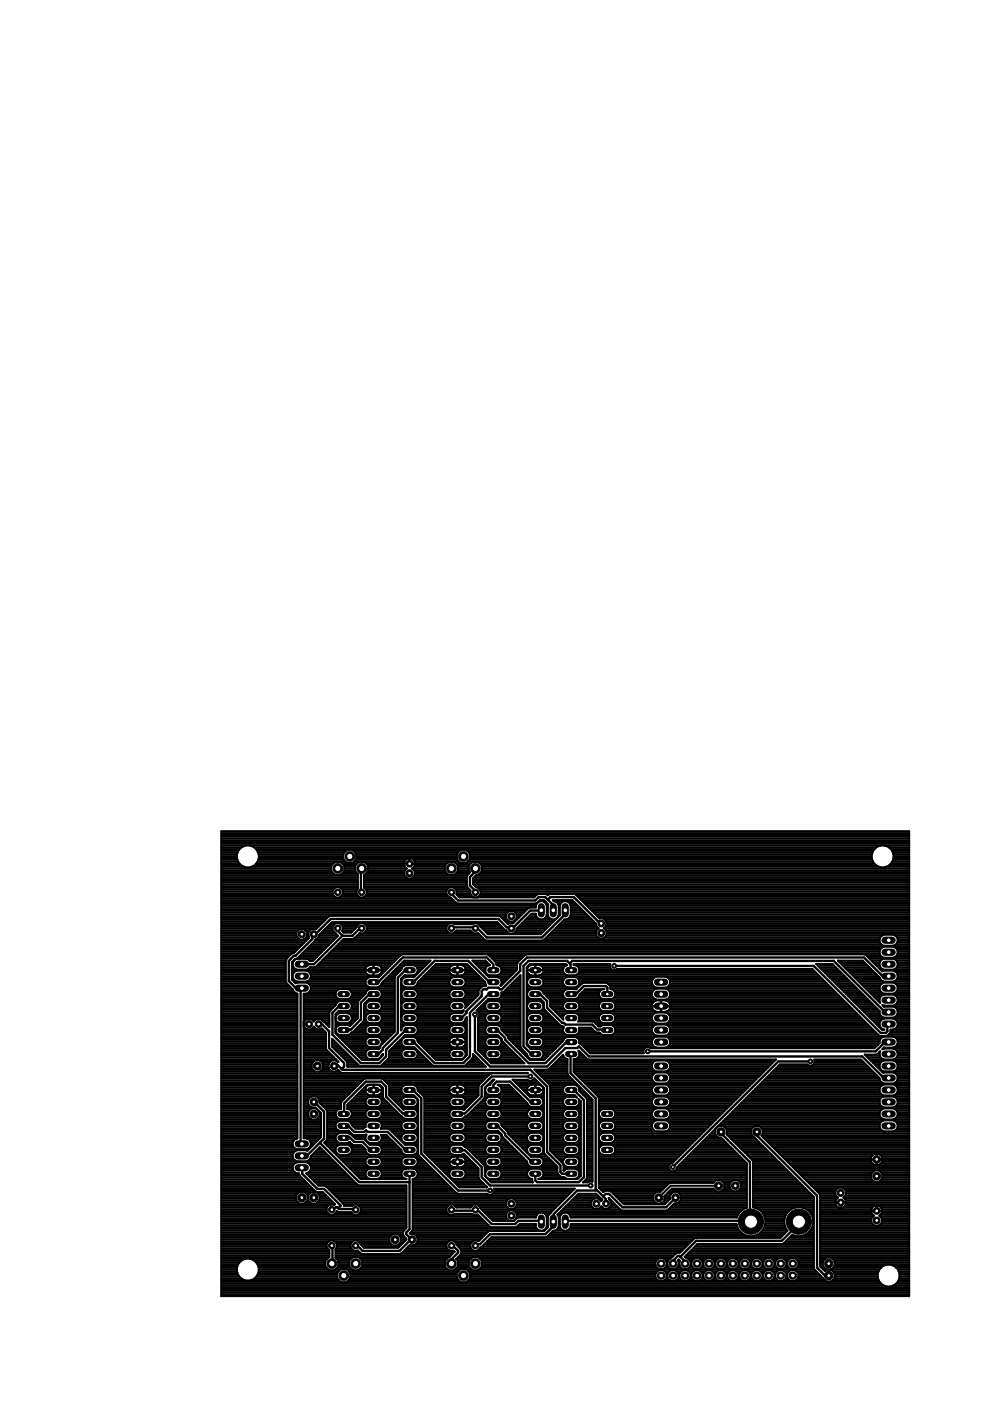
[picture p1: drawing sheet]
<svg xmlns="http://www.w3.org/2000/svg" width="210mm" height="297mm" viewBox="0 0 210 297" stroke-linecap="round" stroke-linejoin="round" font-family="sans-serif">
<g fill="none" stroke="#000" stroke-width=".42">
<path d="M46.9 176.3h145.9v98.5h-145.9zM46.9 179.3h145.9M46.9 179.7h4.3M46.9 178.9h145.9M46.9 178.5h145.9M46.9 178.2h145.9M46.9 177.8h145.9M46.9 177.4h145.9M46.9 177h145.9M46.9 176.7h145.9M52.1 179.3l-.9 .3-.6 .7-.4 .8M53 179.3l.9 .3 .6 .7 .4 .8"/>
<path d="M53.9 179.7h131.9M186.7 179.3l-.9 .3-.6 .7-.4 .8M187.6 179.3l.8 .3 .7 .7 .3 .8M188.5 179.7h4.3M46.9 181.9h3.3M46.9 195.7h21.4M46.9 190.9h49.3M46.9 195.4h21.7M46.9 188.3h24.1M46.9 199.9h17.6M46.9 199.5h18M46.9 199.1h16.5"/>
<path d="M46.9 198.8h16.2M46.9 198.4h16M46.9 198h16M46.9 197.6h16M46.9 197.3h16.3M46.9 196.9h20.2M46.9 196.5h20.6M46.9 196.1h21M46.9 195h22.1M46.9 194.6h22.5M46.9 194.3h22.9M46.9 193.9h60.4"/>
<path d="M46.9 193.5h60.7M46.9 193.1h64.5M46.9 192.8h64.9M46.9 192.4h66.7M46.9 192h66.7M46.9 191.6h66.8M46.9 191.3h49.6M46.9 190.5h48.9M46.9 190.1h24.1M46.9 189.8h23.8M46.9 189.4h23.6M46.9 189h23.6"/>
<path d="M46.9 188.6h23.8M46.9 187.9h29M46.9 187.5h29M46.9 187.1h29M46.9 186.8h29M46.9 186.4h29M46.9 186h29M46.9 185.7h29M46.9 185.3h23.9M46.9 184.9h23.5M46.9 184.5h23.3M46.9 184.1h23.3"/>
<path d="M46.9 183.8h4.9M46.9 183.4h4.2M46.9 183h3.8M46.9 182.6h3.6M46.9 182.3h3.4M46.9 181.5h3.3M46.9 181.1h3.3M46.9 180.8h3.5M46.9 180.4h3.6M46.9 180h3.9M50.2 181.1a2.35 2.35 0 0 0 2.4 2.8 2.35 2.35 0 0 0 2.3-2.8M53.3 183.8h16.9"/>
<path d="M54 183.4h16.3M54.3 180h131.1M54.4 183h16.3M54.6 180.4h18.7M54.6 182.6h18.6M54.7 180.8h18.3M54.8 182.3h18.1M54.9 181.9h17.8M54.9 181.5h17.8M54.9 181.1h17.8M64.5 199.1h.8M64.7 197.3h1.1"/>
<path d="M64.9 198.8h.7M65.1 198.4h.3M65.1 198h.3M65.1 197.6h.3M66.4 199.9h3.8M66.7 199.5h3.9M67.1 199.1h3.9M67.4 198.8h3.9M67.6 198.4h4.1M67.9 198h3.4M68.3 197.6h2.6M68.6 197.3h1.9"/>
<path d="M69 196.9h1.5M69.4 196.5h1.1M69.8 196.1h1M70.1 195.7h35.6M70.5 197.3l1.2 1.1-5.4 5.4h-.6M71.2 197.9h.1M71.2 195.7l-.7 .7v.9M72 195.7l.7 .7v.9M72.1 199.9h114.5M72.2 190.1h3.9M72.2 188.3h3.7M72.4 196.1h3.5"/>
<path d="M72.4 185.3h3.5M72.4 199.5h114.1M72.5 183h3.3M72.5 189.8h3.2M72.5 188.6h3.2M72.7 197.3h2.3M72.7 196.9h2.6M72.7 196.5h2.9M72.7 189.4h2.9M72.7 189h2.9M72.8 197.6h1.8M72.8 184.9h2.7"/>
<path d="M72.8 199.1h29.8M72.9 183.4h2.5M73 184.5h2.3M73 184.1h2.3M73 183.8h2.3M74.9 180.4h22.6M75 182.6h10.7M75.3 183.5l.8-.8h1.2l.8 .8v1.2l-.9 .8v2.7l.5 .6v.8l-.6 .7h-.9l-.6-.7v-.8l.3-.3v-3.2l-.6-.6zM75.3 198.8l-.4 .3h-2l-5.9 5.9-1.3 .1M75.3 198.8h27M75.3 180.8h21.8M75.4 182.3h10.6"/>
<path d="M75.5 181.9h21.4M75.5 181.5h21.4M75.5 181.1h21.4M75.7 198.4h26.2M76.1 198h25.4M76.2 197.9h.1M76.2 197.9l-.9 .9M76.2 195.7l-1.7 2h-1.6l-.4-.3 .2-.1M77.1 195.7l.6 .7v.9M77.2 187.9h21.8M77.2 187.5h21.8M77.2 187.1h21.8"/>
<path d="M77.2 186.8h21.8M77.2 186.4h21.8M77.2 186h8.9M77.2 185.7h8.6M77.2 190.1h17.9M77.3 188.3h17.8M77.4 197.6h17.6M77.5 196.1h17.4M77.5 185.3h8.2M77.6 183h8.1M77.6 189.8h17.2M77.6 188.6h17.2"/>
<path d="M77.7 197.3l-.6 .6h-.9M77.7 197.3h17M77.7 196.9h17M77.7 196.5h17M77.7 189.4h17M77.7 189h17M77.9 184.9h7.8M77.9 183.4h7.8M78.1 184.5h7.8M78.1 184.1h8.1M78.1 183.8h7.8M85.7 183.1h2.3"/>
<path d="M85.7 183v.4M85.7 183.4l.6 .7M85.7 182.6v.4M86.3 184.1l-.6 .6v.9l.7 .6h.9l.6-.6v-.9l-.5-.6M86.7 181.9l-.6 .3-.4 .4M86.8 181.9v1.2M86.8 183h.1M86.8 182.6h.1M86.8 182.3h.1M86.9 181.9l.7 .3 .3 .4M87.4 184.1h6.9M87.5 186h11.5"/>
<path d="M87.7 182.3h9.3M87.8 184.5h6.5M87.8 183.8h6.5M87.9 182.6l.1 .4M87.9 185.7h11.1M87.9 182.6h9.4M87.9 185.3h7M87.9 184.9h6.6M88 183.4l-.2 .3-.4 .4M88 183.4h6.5M88 183v.4M88 183h6.8"/>
<path d="M95.3 195.7l-.6 .7v.9M96.2 195.7l.2 .3h3.8l.2-.3M96.3 188.3h3M96.4 197.6h3.7M96.5 185.3h2.9M96.6 183h3.3M96.7 188.6h2.9M96.8 189.4h2.9M96.8 189h2.9M96.9 189.8h3M96.9 184.9h2.7M97 183.4h2.5"/>
<path d="M97.1 184.5h2.3M97.1 184.1h2.3M97.1 183.8h2.3M97.3 190.1h2.9M99.1 180.4h86M99.2 182.6h85.9M99.4 180.8h85.6M99.5 182.3h85.4M99.7 181.9h85.1M99.7 181.5h85.1M99.7 181.1h85.1M100.3 187.1h92.5"/>
<path d="M100.3 186.8h92.5M100.3 186.4h92.5M100.4 190.3l-.7-.7v-.8l-.7-.9v-2.1l.7-.8-.3-.3v-1.2l.8-.8h1.2l.8 .8v1.2l-.8 .8h-.4l-.7 .7v1.3l1.6 1.3v.8l-.7 .7M100.4 187.5h92.4M100.5 186h92.3M100.7 187.9h92.1M100.9 185.7h91.9M101.2 195.7l.7 .8M101.4 188.3h91.4M101.4 190.1h11.9M101.6 196.1h4.4M101.6 185.3h91.2"/>
<path d="M101.7 183h83.6M101.7 189.8h12M101.7 188.6h91.1M101.9 196.5h4.5M101.9 189.4h90.9M101.9 189h90.9M102 184.9h90.8M102 183.4h83.7M102.2 184.5h90.6M102.2 184.1h90.6M102.2 183.8h84.2M102.3 196.9h4.5"/>
<path d="M102.6 197.3h4.7M103 197.6h4.7M103.4 198h11.3M106 194.3h1.3M106.4 194.6h.9M106.8 195h.8M107.1 195.4h2.1M107.3 197.3h.1M107.3 197.3l-1.9-1.8h-35l-2.8 2.7v.3l-.7 .7-.1 .3-3.8 3.7-.4 .1-.7 .7M107.5 195.7h.4M107.9 195.4l-.6-.7v-.9l.6-.6h1l.6 .6v.9l-.6 .7M109.2 197.6h5.9"/>
<path d="M109.2 193.5h1.8M109.3 195h.2M109.5 197.3h6M109.5 196.9h6.3M109.5 194.6h.4M109.5 194.3h.8M109.5 193.9h1.2M109.9 196.5h6.3M110.3 196.1h6.3M110.7 195.7h6.3M111 195.4h6.3M111.4 195h6.3"/>
<path d="M111.8 194.6h2.2M112.2 194.3h1.5M112.5 193.9h1.1M113.6 192v.4l-1.5 .1-3.2 3.2h-1l-.2 .2-1.9-1.7h-35.8l-.3 .1-2.7 2.7h-.9l-.7 .6v.9l.2 .3-3.2 3.2-.5 .1M114.1 191.3h.1M114.1 191.3l-.5 .7M114.1 191.3l.4-.2 .9 .2M115.4 190.9l.2 .2M115.4 190.9h-.9l-.9 .7h-16.6l-2.3-2v-.8l.6-.7h.9l.6 .7v.8l.6 .7h15.8l.9-.8h1.7l.4 .3 .4-.3h5.2l5.3 5.2a1.12 1.12 0 0 1 1.4 .7 1.12 1.12 0 0 1-.5 1.4l.6 .6v.9l-.7 .6h-.9l-.7-.6v-.9l.6-.6a1.01 1.01 0 0 1-.6-1l-4.9-4.9M115.4 191.3l.5 .7M115.4 191.3h.3M115.5 199.1h71"/>
<path d="M115.5 194.6h1M115.6 191.1l.2 .2M115.6 191.1h.1M115.8 191.3l.4 .5-.1 .2M115.8 191.3h.1M115.8 191.6h.3M115.8 194.3h.4M115.8 198.8h11M115.9 192v2a1.17 1.17 0 0 1-1.3 1 1.17 1.17 0 0 1-1-1.3h-.9l-3.2 3.2v.4l-.6 .6h-1l-.6-.6M115.9 193.9h.2M115.9 193.5h.2M115.9 193.1h.2"/>
<path d="M115.9 192.8h.2M115.9 192.4h.2M115.9 192h.2M116.1 189.8h.1M116.1 192v2a1.18 1.18 0 0 0 1.2 1 1.18 1.18 0 0 0 1.2-1v-2M116.2 198.4h10.2M116.6 198h9.7M117 197.6h9.3M117.3 197.3h9.1M117.4 191.1a1.19 1.19 0 0 1 1.1 .9M117.4 191.1h.1M117.7 196.9h9.1"/>
<path d="M118 191.3h1.2M118.1 196.5h8.5M118.1 194.6h.1M118.3 191.6h.5M118.4 194.3h.1M118.5 196.1h7.9M118.5 193.9h.2M118.5 193.5h.2M118.5 193.1h.2M118.5 192.8h.2M118.5 192.4h.2M118.5 192h.2"/>
<path d="M118.7 192a1.19 1.19 0 0 1 1.1-1 1.19 1.19 0 0 1 1.2 1M118.7 192v2l-4.1 4.1h-11.1l-1.6-1.6M118.9 195.7h7.4M119.2 195.4h6.7M119.6 195h5.9M120.5 191.3h1.3M120.6 194.6h4.6M120.9 191.6h1.3M120.9 194.3h3.9M121 192v2a1.2 1.2 0 0 1-1.3 .9l-4.7 4.5h-11.9l-1.8-1.6-.9 .1-.6-.6h-3l-.6 .6h-.9l-.6-.6M121 193.9h3.4M121 193.5h3"/>
<path d="M121 193.1h2.7M121 192.8h2.3M121 192.4h1.9M121 192h1.5M121.4 190.9h-4.2l.2 .2M122.2 189.8h70.6M122.5 190.1h70.3M122.9 190.5h69.9M123.3 190.9h69.5M123.7 191.3h69.1M124 191.6h68.8M124.4 192h68.4"/>
<path d="M124.8 192.4h68M125.2 192.8h67.6M125.5 193.1h67.3M125.9 193.5h66.9M126.3 193.9h66.5M126.7 194.3h66.1M127 194.6h65.8M128.1 196.9h64.7M128.1 198.8h58.5M128.2 195h64.6M128.3 196.5h64.5M128.5 197.3h64.3"/>
<path d="M128.5 195.4h64.3M128.5 198.4h58.5M128.5 196.1h64.3M128.6 195.7h64.2M128.6 198h64.2M128.6 197.6h64.2M184.8 181.1a2.35 2.35 0 0 0 2.3 2.8 2.35 2.35 0 0 0 2.3-2.8M186.6 198.7l.8-.5h2a1.19 1.19 0 0 1 1 1.1 1.19 1.19 0 0 1-1 1.2h-2a1.17 1.17 0 0 1-.8-1.8zM187.9 183.8h4.9M188.6 183.4h4.2M188.8 180h4M189 183h3.8"/>
<path d="M189.1 180.4h3.7M189.2 182.6h3.6M189.3 180.8h3.5M189.4 182.3h3.4M189.4 181.9h3.4M189.4 181.5h3.4M189.4 181.1h3.4M189.8 198.4h3M190.2 198.8h2.6M190.2 199.9h2.6M190.3 199.5h2.5M190.3 199.1h2.5"/>
<path d="M46.9 209.6h15M46.9 212.2h16.2M46.9 219h16.2M46.9 218.2h16.2M46.9 216h16.2M46.9 204.4h13.7M46.9 203.6h13.7M46.9 213.4h16.2M46.9 219.7h16.2M46.9 219.4h16.2M46.9 218.6h16.2M46.9 217.8h16.2"/>
<path d="M46.9 217.5h16.2M46.9 217.1h16.2M46.9 216.7h16.2M46.9 216.3h16.2M46.9 215.6h16.2M46.9 215.2h16.2M46.9 214.9h16.2M46.9 214.5h16.2M46.9 214.1h16.2M46.9 213.7h16.2M46.9 213h16.2M46.9 212.6h16.2"/>
<path d="M46.9 211.9h16.2M46.9 211.5h16.2M46.9 211.1h16.2M46.9 210.7h16.2M46.9 210.4h15.5M46.9 210h15.2M46.9 209.2h14.7M46.9 208.9h14.3M46.9 208.5h13.9M46.9 208.1h13.7M46.9 207.8h13.7M46.9 207.4h13.7"/>
<path d="M46.9 207h13.7M46.9 206.6h13.7M46.9 206.2h13.7M46.9 205.9h13.7M46.9 205.5h13.7M46.9 205.1h13.7M46.9 204.7h13.7M46.9 204h13.7M46.9 203.2h13.9M46.9 202.9h14.3M46.9 202.5h14.6M46.9 202.1h15"/>
<path d="M46.9 201.7h15.7M46.9 201.4h16.1M46.9 201h16.5M46.9 200.6h16.9M46.9 200.3h17.2M60.6 208.1l1.4 1.6M60.9 203.2l-.3 .4v4.5M60.9 203.2h.1M61.7 202.3l-.8 .9M61.7 202.3h.1M61.9 207.7l.8 .8 .3-.2h2a1.2 1.2 0 0 1 .9 1.5 1.2 1.2 0 0 1-1.5 .9v30.6a1.21 1.21 0 0 1 1.5 .9 1.21 1.21 0 0 1-.9 1.5M61.9 204v3.7"/>
<path d="M61.9 204.4h.1M61.9 207.4h.2M61.9 207h.1M61.9 206.6h.2M61.9 206.2h.4M61.9 205.9h.9M61.9 205.5h.8M61.9 205.1h.4M61.9 204.7h.2M61.9 204h.2M61.9 202.1l-.2 .2M61.9 207.8h.4"/>
<path d="M62 209.7v.1M62 209.7a1.12 1.12 0 0 0 1.1 1v30.6a1.19 1.19 0 0 0-1.1 1.2 1.19 1.19 0 0 0 1 1.2M62.3 203.6h.1M62.3 208.1h.6M62.5 206l.5-.2h2a1.19 1.19 0 0 1 .9 1.2 1.19 1.19 0 0 1-.9 1.1h-2a1.19 1.19 0 0 1-1-.9 1.19 1.19 0 0 1 .5-1.2zM62.9 203.2h3.9M63.4 202.9h3.8M63.8 202.5h3.8M64.1 202.1h3.8M64.4 212.2h11.6M64.4 219h4.7M64.4 218.2h4"/>
<path d="M64.4 217.6l.6 .6M64.4 216h5.4M64.4 213.4h6.5M64.4 219.7h4.7M64.4 219.4h4.7M64.4 218.6h4.4M64.4 217.8h.2M64.4 217.5h.1M64.4 217.1h.1M64.4 216.7h.1M64.4 216.3h.3M64.4 215.6h5.4"/>
<path d="M64.4 215.2h5.4M64.4 214.9h5.4M64.4 214.5h5.5M64.4 214.1h5.8M64.4 213.7h6.1M64.4 213h6.8M64.4 212.6h7M64.4 211.9h11.9M64.4 211.5h7M64.4 211.1h6.8M64.4 210.7h6.7M64.5 201.7h3.8"/>
<path d="M64.9 201.4h3.8M65 208.1h12.5M65 216l-.6 .7M65.1 205.9h12.3M65.2 205.5h12.2M65.3 201h3.8M65.3 208.5h12.2M65.5 210.4h5.7M65.6 203.6h.8M65.6 207.8h12M65.6 200.6h3.8M65.7 206.2h11.9"/>
<path d="M65.7 205.1h11.9M65.7 203.8l-.7-.5h-2a1.18 1.18 0 0 0-1 1.1 1.18 1.18 0 0 0 1 1.2h2l.7-.5M65.7 205.1h.1M65.7 203.8h.1M65.7 208.9h12M65.8 210h5.7M65.8 207.4h12.1M65.8 206.6h12.1M65.9 209.2h12.3M65.9 209.6h17.8M65.9 207h14.6M66 218.2l.5-.5 .4 .4 .4 .1"/>
<path d="M66 216l.5 .6 .4-.4 .4-.2M66 200.3h3.8M66.3 216.3h.4M66.4 217.8h.3M67.2 204.7h10.8M67.6 204.4h15.5M67.8 218.2l.4-.2 .9 .9v3.4M67.9 204h15.6M68.3 203.6h15.6M68.3 216.3h1.5M68.7 203.2h15.5M68.8 216.7h1"/>
<path d="M69.1 202.9h15.5M69.2 217.1h.6M69.4 202.5h15.6M69.5 217.5h.3M69.8 202.1h116.7M70.2 201.7h116.3M70.6 201.4h116M70.9 201h116M71.1 219h.2M71.1 218.2h.1M71.1 216h.1M71.1 217.8h.2"/>
<path d="M71.1 217.5h.5M71.1 217.1h3.6M71.1 216.7h.5M71.1 216.3h.2M71.1 215.2h.2M71.2 218.6l.1 .4 .7 .5h1.7l.7-.6 3.2 .1M71.2 215.6l.4-.7 .4-.1h1.7l.4 .1 .5 .7M71.3 214.9h.5M71.3 200.6h121.5M71.4 219.4h.3M71.6 209.9l.4-.2h1.7a1.08 1.08 0 0 1 .9 1.1 1.08 1.08 0 0 1-.9 1h-1.7a1.08 1.08 0 0 1-.9-.8 1.08 1.08 0 0 1 .5-1.1zM71.7 214.5h4.2"/>
<path d="M71.7 200.3h115.2M71.8 219.7h10.9M72 212.3a1.11 1.11 0 0 0-.9 .8l-1.3 1.5v3.2l-1.6-1.6-.4-.2M73.9 214.9h2M74 219.4h4.1M74.1 217.5h.2M74.1 217.5l-.4-.2h-1.7l-.4 .2-.5 .7M74.2 216.7h.8M74.3 214.1h1.6M74.3 210h3.5M74.3 212.6h1.6M74.3 211.5h2.4"/>
<path d="M74.4 215.2h1.5M74.5 216.3h.9M74.5 213.7h1.4M74.5 210.4h3.1M74.5 213h1.4M74.5 211.1h2.6M74.6 215.6h1.3M74.6 215.6a1.08 1.08 0 0 1-.9 1.3h-1.7l-.4-.1-.5-.7M74.6 216h1.2M74.6 213.4h1.3M74.6 210.7h2.9M75 218.6h2.5"/>
<path d="M75.4 218.2h2.1M75.8 217.8h1.8M76 212.2l1.5-1.5a1.07 1.07 0 0 1 .8-1h1.8a1.08 1.08 0 0 1 .9 1.1 1.08 1.08 0 0 1-.9 1h-1.8l-1.1 1.1-.1 3.6-2.6 2.4M76 212.2l-.1 3.7-1.8 1.6M76.1 217.5h1.9M76.5 217.1h7.2M76.9 216.7h1M77.2 216.3h.4M77.2 216h.3M77.2 213.4h.3M77.2 215.6h.3M77.2 215.2h.5"/>
<path d="M77.2 214.9h1M77.2 214.5h6.5M77.2 214.1h.6M77.2 213.7h.4M77.2 213h.3M77.4 205.7h3.6M77.4 212.6h.4M77.5 208.4l.2 .5 .6 .4h1.8l.7-.4 .1-.5M77.5 218.6l.5 .7 .3 .2h1.8l.4-.2 .4-.7M77.5 215.6a1.08 1.08 0 0 0 .8 1.3h1.8a1.08 1.08 0 0 0 .8-1.3M77.5 215.6l.5-.7 .3-.1h1.8l.4 .1 .4 .7M77.6 205.1a1.11 1.11 0 0 0 .9 1.7h1.5a1.11 1.11 0 0 0 .8-1.7"/>
<path d="M77.8 212.2h5.9M78 217.5l.3-.2h1.8a1.08 1.08 0 0 1 .8 1.3M78 217.5l-.5 .7v.4M78 204.7l.5-.1h1.5l.5 .1M78 204.7l-.4 .4M78.2 211.9h5.5M78.3 212.3a1.08 1.08 0 0 0-.8 1 1.08 1.08 0 0 0 .8 1.1h1.8a1.08 1.08 0 0 0 .9-1.1 1.08 1.08 0 0 0-.9-1M79.2 204.6v2.2M79.2 206.6h.1M79.2 206.2h.1M79.2 205.9h.1M79.2 205.5h.1"/>
<path d="M79.2 205.1h.1M79.2 204.7h.1M80.2 214.9h3.5M80.2 209.2h3.5M80.4 219.4h2.7M80.4 217.5h3.3M80.5 204.7l.3 .4M80.5 204.7h2.2M80.5 216.7h3.2M80.5 206.6h.4M80.6 210h3.1M80.6 214.1h3.1"/>
<path d="M80.7 212.6h3M80.7 211.5h3M80.8 215.2h2.9M80.8 208.9h2.9M80.8 219h2.6M80.8 217.8h2.9M80.8 216.3h2.9M80.8 205.1h1.6M80.9 213.7h2.8M80.9 210.4h2.8M80.9 206.2h.3M80.9 213h2.8"/>
<path d="M80.9 211.1h2.8M80.9 215.6h2.8M80.9 208.5h2.8M80.9 208.4l4.8-4.7h5.6l-3.5 3.5h-1.8a1.06 1.06 0 0 0-.9 1.2M80.9 218.2h2.8M80.9 216h2.8M80.9 213.4h2.8M80.9 218.6h2.8M80.9 210.7h2.8M81 205.9h.6M81 205.5h1M81.2 208.1h2.5"/>
<path d="M81.6 207.8h2.1M82 207.4h1.7M82.4 207h1.4M82.7 206.6h1.4M83.1 206.2h1.3M83.5 205.9h1.3M83.9 205.5h1.2M84.2 205.1h1.1M84.6 204.7h1.1M85 204.4h5.6M85 209.6h16.7M85 212.2h15.1"/>
<path d="M85 218.2h.1M85 216h.1M85 213.4h.1M85 217.8h.2M85 217.5h.6M85 217.1h14M85 216.7h.5M85 216.3h.2M85 215.6h.1M85 215.2h.3M85 214.9h.8M85 214.5h13.3"/>
<path d="M85 214.1h.4M85 213.7h.2M85 213h.2M85 212.6h.4M85 211.9h15.5M85 211.5h.4M85 211.1h.2M85 210.7h.1M85 210.4h.2M85 210h.4M85 209.2h.8M85 208.9h.3"/>
<path d="M85 208.5h.1M85 208.1h.1M85 207.8h.2M85.1 205.5l-1.4 1.6v11.6l-3.1 3.1-.3 .7-2-.1a1.08 1.08 0 0 0-.8 1.1 1.08 1.08 0 0 0 .8 1h1.8l.4-.1 .7-1v.3l-1 1h-3.4l-5.7-5.6v-4.1l.7-.7 1.9 .1a1.08 1.08 0 0 0 .9-1.1 1.08 1.08 0 0 0-.9-1M85.1 208.4l.2 .5 .7 .4h1.7a1.06 1.06 0 0 0 .9-1l3.8-3.9h6.6l3.9 3.9v.1M85.1 205.5l.5-.7 .4-.2h1.7l.4 .2 .5 .7M85.2 207.4h.3M85.3 210.2l.7-.5h1.7a1.08 1.08 0 0 1 .9 1.1 1.08 1.08 0 0 1-.9 1h-1.7a1.06 1.06 0 0 1-.7-1.6zM85.3 215.2l.7-.4h1.7a1.08 1.08 0 0 1 .9 1.1 1.08 1.08 0 0 1-.9 1h-1.7a1.07 1.07 0 0 1-.7-1.7zM85.4 204h5.6M85.6 207h2.4M85.6 219.7h13.4"/>
<path d="M86 212.3a1.08 1.08 0 0 0-.9 1 1.08 1.08 0 0 0 .9 1.1h1.7a1.08 1.08 0 0 0 .9-1.1 1.08 1.08 0 0 0-.9-1M87.9 214.9h8.1M87.9 209.2h8M88 219.4h7.8M88 204.7h2.2M88.1 217.5h7.7M88.1 206.6h.2M88.1 206.6l-.4 .2-1.9-.1-.8 .8v11l.1-.1a.97 .97 0 0 1 .9-1.1h1.7a1.08 1.08 0 0 1 .9 1.3M88.1 216.7h7.6M88.2 210h7.4M88.2 214.1h7.4M88.3 212.6h7.2"/>
<path d="M88.3 211.5h7.2M88.4 215.2h7M88.4 208.9h7M88.4 219h7M88.4 217.8h7M88.4 206.2h.3M88.4 205.1h1.4M88.4 216.3h7M88.5 213.7h6.9M88.5 210.4h6.9M88.5 213h6.8M88.5 211.1h6.8"/>
<path d="M88.5 215.6h6.8M88.5 208.5h6.8M88.6 205.5v.4l-.5 .7M88.6 218.6l-.5 .7-.4 .2-1.8-.1-3.4 3.4-.1 1.6-1.8 1.7M88.6 218.2h6.7M88.6 216h6.7M88.6 213.4h6.7M88.6 218.6h6.7M88.6 210.7h6.7M88.6 205.9h.5M88.6 205.5h.9M88.7 208.1h6.6"/>
<path d="M89.1 207.8h6.3M89.5 207.4h6.2M89.8 207h11.8M90.2 206.6h5.5M90.6 206.2h4.8M91 205.9h4.2M91.3 205.5h3.9M91.7 205.1h3.7M92.1 204.7h3.7M95.2 205.7h3.6M95.3 208.4a1.06 1.06 0 0 1 .8-1.2h1.8a1.1 1.1 0 0 1 .8 1.2M95.3 215.6a1.04 1.04 0 0 0 .8 1.3h1.8a1.02 1.02 0 0 0 .8-1l.3-.3v8.1l-1.1 1h-5.5l-3.8-3.8"/>
<path d="M95.3 218.6a1.04 1.04 0 0 1 .8-1.3h1.8a1.07 1.07 0 0 1 .8 1.3M95.3 208.4l.1 .5 .7 .4h1.8l.4-.2 .4-.7M95.3 218.6l.4 .7 .4 .2h1.8l.4-.2 .4-.7M95.4 205.1a1.11 1.11 0 0 0 .8 1.7h1.5a1.11 1.11 0 0 0 .9-1.7M95.7 209.9l.4-.2h1.8a1.07 1.07 0 0 1 .8 1.1 1.07 1.07 0 0 1-.8 1h-1.8a1.09 1.09 0 0 1-.8-.8 1.09 1.09 0 0 1 .4-1.1zM96.1 212.3a1.08 1.08 0 0 0-.8 1 1.08 1.08 0 0 0 .8 1.1h1.8l.4-.2M97 204.6v2.2M97 219.8v2.3M97 206.6h.1M97 206.2h.1M97 205.9h.1M97 205.5h.1"/>
<path d="M97 205.1h.1M97 204.7h.1M97.9 212.3a1.07 1.07 0 0 1 .7 1.4M98 209.2h4.1M98.1 219.4h.9M98.2 217.5h.8M98.2 204.7l-.5-.1h-1.5l-.5 .1-.3 .4M98.2 204.7l.4 .4M98.2 204.7h1.2M98.3 214.5l-.4 .3h-1.8l-.4 .1-.4 .7M98.3 214.2v.3M98.3 214.2h.1"/>
<path d="M98.3 207.4h3.7M98.3 216.7h.7M98.3 206.6h2.9M98.4 210h3.1M98.4 212.6h1.4M98.4 211.5h2.5M98.5 208.9h4.6M98.6 219h.4M98.6 217.8h.4M98.6 216.3h.4M98.6 207.8h3.8M98.6 205.1h1.1"/>
<path d="M98.6 213.7h.1M98.6 210.4h2.9M98.6 206.2h2.3M98.7 213h.7M98.7 211.1h2.6M98.7 208.5h4.2M98.7 218.2h.3M98.7 216h.3M98.7 213.4h.3M98.7 218.6h.3M98.7 210.7h2.8M98.7 208.1h4"/>
<path d="M98.7 205.5h1.4M98.8 205.9h1.7M100.5 204h2.7M100.9 204.4h2.7M101.2 214.1h2M101.2 204.7h2.3M101.4 219h1.6M101.4 218.2h1.5M101.4 216h1.5M101.4 219.7h4.4M101.4 219.4h2.1M101.4 218.6h1.5"/>
<path d="M101.4 217.8h1.6M101.4 217.5h2M101.4 217.1h8.9M101.4 216.7h1.9M101.4 216.3h1.6M101.4 214.5h8.9M101.5 210v.9l-2.9 2.8M101.5 215.6a.89 .89 0 0 0-.5-1.4l2.5-2.4h2a1.04 1.04 0 0 0 .8-1.4l.5-.1 3.5-3.6v15.3M101.5 215.6l-.1 7.1 2.8 2.7h7l-4.7-4.6-.1-.5-.9-.9-1.8 .1-.4-.2-.4-.7M101.5 215.6h1.4M101.6 214.9h2M101.6 213.7h1.4"/>
<path d="M101.6 205.1h1.4M101.6 215.2h1.5M101.7 209.5h.1M101.9 209.4l-.4 .6M101.9 209.4h.1M101.9 213.4h1M102 205.5h.9M102.1 209.2l-.2 .2M102.3 213h.6M102.4 205.9h.5M102.7 212.6h.4M102.7 206.2h.3"/>
<path d="M102.9 205.5a.97 .97 0 0 1 1-.9l-1-.9h-2.7l3.5 3.5h1.8a1.1 1.1 0 0 1 .8 1.2M102.9 215.6a1.04 1.04 0 0 0 .8 1.3h1.8a1.07 1.07 0 0 0 .8-1.3M102.9 215.6l.4-.7 .4-.1h1.8l.4 .1 .4 .7M102.9 205.5l.1 .8 .3 .3M102.9 208.4l.2 .5-.2 .2-.8 .1M103 209v.1M103.1 212.2h7.2M103.1 206.6h.3M103.3 217.5l.4-.2h1.8l.4 .2M103.3 217.5l-.3 .3-.1 .8M103.3 206.6l.4 .2h1.8l.4-.2M103.4 211.9h6.9"/>
<path d="M103.5 207h4.7M103.6 202.5h7.7M103.7 212.3a1.08 1.08 0 0 0-.8 1 1.08 1.08 0 0 0 .8 1.1h1.8a1.07 1.07 0 0 0 .9-1.1 1.07 1.07 0 0 0-.9-1M104 202.9h6.9M104.4 203.2h6.2M104.7 203.6h5.5M105.1 204h4.7M105.3 204.4h4.3M105.6 214.9h4.7M105.7 204.7h3.9M105.8 217.5h4.5M105.9 206.6h2.7"/>
<path d="M105.9 217.5l.3 .3 .1 .6 1.4 1.3M105.9 216.7h4.4M105.9 207.4h1.9M106 214.1h4.3M106.1 212.6h4.2M106.1 211.5h4.2M106.2 215.2h4.1M106.2 208.9h.2M106.2 205.1h3.4M106.2 217.8h4.1M106.2 206.2h2.8M106.2 216.3h4.1"/>
<path d="M106.2 207.8h1.3M106.3 213.7h4M106.3 213h4M106.3 211.1h4M106.3 215.6h4M106.3 208.5h.4M106.3 205.5a1.01 1.01 0 0 0-1-.9l-.1-.5-1.9-1.7h-18l-5.1 4.8h-1.9a1.11 1.11 0 0 0-.8 1.2M106.3 205.5v.4l-.4 .7M106.3 218.2h4M106.3 216h4M106.3 213.4h4M106.3 210.7h4"/>
<path d="M106.3 208.1h.8M106.3 205.9h3M106.3 205.5h3.3M106.6 218.6h3.7M106.7 210.4h3.6M106.9 219h3.4M107.1 210h3.2M107.3 219.4h3M107.5 209.6h2.8M107.7 219.7l.1 .5 4.6 4.5h3l4-4 .4-.7 .4-.1h1.8a1.05 1.05 0 0 1 .8 1.3l.3 .1 2 2h11.4l-.1-.2M107.7 219.7h2.6M107.8 209.2h2.5"/>
<path d="M108.2 208.9h2.1M108.6 208.5h1.7M109 208.1h1.3M109.3 207.8h1M109.7 207.4h.6M110.1 207h.2M111.3 202.5l72-.1 3.7 3.6 .4-.2h2a1.19 1.19 0 0 1 1 1.2 1.19 1.19 0 0 1-1 1.1h-2l-.4-.1-.5-.7-3.6-3.6h-5.2l8.9 8.9a1.17 1.17 0 0 1 .8-1.7h2a1.19 1.19 0 0 1 1 1.1 1.19 1.19 0 0 1-1 1.2h-2l-.3-.1 .3 .3M111.3 202.5l-1.6 1.6-.1 1.5-3.4 3.4-.1-.1 .2-.5M111.7 209.6h10.6M111.7 212.2h3.3M111.7 219h.2M111.7 218.2h.1"/>
<path d="M111.7 216h.1M111.7 213.4h.1M111.7 219.7h81.1M111.7 219.4h.7M111.7 218.6h.1M111.7 217.8h.2M111.7 217.5h.6M111.7 217.1h6.8M111.7 216.7h.5M111.7 216.3h.2M111.7 215.6h.1M111.7 215.2h.3"/>
<path d="M111.7 214.9h.8M111.7 214.5h4.2M111.7 214.1h.4M111.7 213.7h.1M111.7 213h.1M111.7 212.6h.3M111.7 211.9h3M111.7 211.5h.3M111.7 211.1h.1M111.7 210.7h.1M111.7 210.4h.1M111.7 210h.4"/>
<path d="M111.7 209.2h.8M111.7 208.9h.3M111.7 208.5h.1M111.7 208.1h.1M111.7 207.8h.2M111.7 207.4h.5M111.7 207h62.1M111.7 206.6h.5M111.7 206.2h.2M111.7 205.9h.1M111.7 205.5h.1M111.7 205.1h.2"/>
<path d="M111.7 205.7h3.6M111.8 218.6a1.07 1.07 0 0 1 .8-1.3h1.8a1.07 1.07 0 0 1 .8 1.3M111.8 218.6l.4 .7 .4 .2h1.8l.4-.2 .4-.7M111.9 205.1a1.11 1.11 0 0 0 .9 1.7h1.4a1.11 1.11 0 0 0 .9-1.7M111.9 215.2l.7-.4h1.8a1.07 1.07 0 0 1 .9 1.1 1.07 1.07 0 0 1-.9 1h-1.8a1.07 1.07 0 0 1-.7-1.7zM112 204.7h.2M112.2 207.3l.4-.1h1.8a1.09 1.09 0 0 1 .9 1 1.09 1.09 0 0 1-.9 1.1h-1.8a1.1 1.1 0 0 1-.8-.8 1.1 1.1 0 0 1 .4-1.2zM112.2 204.7l.6-.1h1.4l.5 .1M112.2 204.7l-.3 .4M112.6 212.3a1.07 1.07 0 0 0-.9 1 1.07 1.07 0 0 0 .9 1.1h1.8a1.07 1.07 0 0 0 .9-1.1 1.07 1.07 0 0 0-.9-1M113.5 204.6v2.2M113.5 206.6h.1"/>
<path d="M113.5 206.2h.1M113.5 205.9h.1M113.5 205.5h.1M113.5 205.1h.1M113.5 204.7h.1M114.5 214.9h1.7M114.5 209.2h5.6M114.6 219.4h5.4M114.7 217.5h4.2M114.7 204.7l.4 .4M114.7 204.7h5.3M114.8 216.7h3.3"/>
<path d="M114.8 207.4h5M114.8 206.6h5.1M114.9 214.1h.6M114.9 210h4.8M115 212.6h.3M115 215.2h1.6M115 208.9h4.6M115.1 219h4.4M115.1 217.8h4.4M115.1 216.3h2.6M115.1 207.8h4.4M115.1 205.1h4.4"/>
<path d="M115.1 206.2h4.4M115.1 213.7h.2M115.1 210.4h4.4M115.2 213h.1M115.2 215.6h1.8M115.2 208.5h4.2M115.2 218.2h4.2M115.2 216h2.1M115.2 213.4h.1M115.2 218.6h4.2M115.2 208.1h4.2M115.3 205.9h4.1"/>
<path d="M115.3 205.5h4.1M115.4 210.7h4M115.8 211.1h3.6M116.1 211.5h3.6M116.5 211.9h22.5M116.6 212.2h22.2M116.6 213.4h2.8M116.6 213h2.8M116.6 212.6h3.1M117 213.7h2.5M117.3 214.1h2.4M117.7 214.5h21.3"/>
<path d="M118.1 214.9h2M118.5 215.2h1.1M118.9 215.6h.5M119.2 216h.2M119.4 218.6l.4 .7 .4 .2h1.8l.4-.2 .4-.7M119.4 205.5a1.13 1.13 0 0 1 .8-.9l-.2-.2h-7.6l-.7 .7v16.5l.8 .8h1.9a1.07 1.07 0 0 1 .9 1.1 1.07 1.07 0 0 1-.9 1h-1.8a1.06 1.06 0 0 1-.8-1l-1.5-1.5M119.4 205.5v.4l.4 .7M119.8 207.3l.4-.1h1.8a1.09 1.09 0 0 1 .9 1 1.09 1.09 0 0 1-.9 1.1h-1.8a1.1 1.1 0 0 1-.8-.8 1.1 1.1 0 0 1 .4-1.2zM120.2 212.3a1.07 1.07 0 0 0-.8 1 1.07 1.07 0 0 0 .8 1.1h1.8a1.08 1.08 0 0 0 .9-1.1 1.08 1.08 0 0 0-.9-1M122.1 214.9h5.6M122.2 209.2h.5M122.3 219.4h5.3"/>
<path d="M122.3 204.7h7M122.3 206.6h51.1M122.4 207.4h16.2M122.5 214.1h4.9M122.6 212.6h4.7M122.6 211.5h4.7M122.7 215.2h4.5M122.7 208.9h.4M122.7 205.1h6.6M122.7 206.2h50.3M122.7 216.3h4.4M122.7 207.8h15.6"/>
<path d="M122.8 213.7h4.3M122.8 213h4.3M122.8 211.1h4.3M122.8 205.5a1.02 1.02 0 0 0-1.2-.9v-.2h7.8a.9 .9 0 0 0 .2 1.1 .9 .9 0 0 0 1.2-.1h41.4l14.2 14.2h1.8a1.11 1.11 0 0 0 .6-1.3 1.2 1.2 0 0 0 1.5-.9 1.2 1.2 0 0 0-.9-1.4h-2a1.22 1.22 0 0 0-.9 1.2 1.22 1.22 0 0 0 1 1.2h-.5l-14-14h3.5l10 10a1.13 1.13 0 0 0 .9 1.4h2a1.19 1.19 0 0 0 1-1.2 1.19 1.19 0 0 0-1-1.2h-2M122.8 215.6l-.4-.7-.4-.1h-1.8a1.03 1.03 0 0 0-.8 1.4l-2.8-2.8-.1-1.5-1.3-1.4-.4-.6-.4-.2h-1.8a1.07 1.07 0 0 0-.9 1.1 1.07 1.07 0 0 0 .9 1h2l.7 .7 .1 1.6 3.4 3.3 .5 .1 .2 .3-.1 .8M122.8 215.6v.5l-.2 .5h3.1l1.2 1h.4l.6-.3h1.7a1.04 1.04 0 0 1 .9 1.3M122.8 205.5a1.07 1.07 0 0 1-.8 1.3h-1.8l-.4-.2M122.8 210.9v.1M122.8 218.6l-.1-.7h2.6l1.2 1M122.8 218.2h2.8M122.8 216h4.2M122.8 213.4h4.2"/>
<path d="M122.8 218.6h3.2M122.8 215.6h4.2M122.8 208.5h.6M122.8 208.1h15.4M122.8 205.9h49.9M122.8 205.5h6.8M123.1 210.7h3.9M123.4 210.4h3.7M123.8 210h3.6M126 216.7h1.4M126.4 217.1h57.5M126.8 217.5h.7"/>
<path d="M127 215.6l.5-.7 .4-.1h1.7l.4 .1 .5 .7M127 215.6a1.07 1.07 0 0 0 .9 1.3h1.7a1.04 1.04 0 0 0 .9-1.3M127.9 212.3a1.07 1.07 0 0 0-.9 1 1.07 1.07 0 0 0 .9 1.1h1.7a1.08 1.08 0 0 0 .9-1.1 1.08 1.08 0 0 0-.9-1M128.1 209.7h-4l-1.3 1.2M128.1 209.7h.1M128.8 208.5l-5.1-.1-1.5 1.4-2-.1a1.07 1.07 0 0 0-.8 1.1 1.07 1.07 0 0 0 .8 1h1.8l.4-.1 .4-.7M128.8 208.5l.5 .5 .1 .7a1.07 1.07 0 0 1 1.1 1 1.07 1.07 0 0 1-.9 1.1h-1.7a1.07 1.07 0 0 1-.9-1 1.07 1.07 0 0 1 .9-1.1M128.8 208.5h9.4M129.2 208.9h9.2M129.4 209.6h47M129.4 209.2h9.3M129.8 214.9h9"/>
<path d="M129.9 219.4h8.8M130 217.5h8.7M130 216.7h8.6M130.1 214.1h8.4M130.1 210h8.4M130.2 212.6h8.2M130.2 211.5h8.3M130.3 215.2h8.1M130.3 219h8.1M130.3 217.8h8.1M130.3 216.3h8M130.4 213.7h7.8"/>
<path d="M130.4 210.4h7.9M130.4 213h7.8M130.4 211.1h7.9M130.5 218.6l-.5 .7-.4 .2h-1.7l-.4-.2-.4-.4-4.4 .1M130.5 218.2h7.7M130.5 216h7.7M130.5 213.4h49.6M130.5 218.6h7.7M130.5 215.6h7.7M130.5 210.7h7.7M130.8 205.5h41.5M138.2 213.4a1.23 1.23 0 0 0 1.1 1.1h.8v-2.4h-.8a1.23 1.23 0 0 0-1.1 1.2h3.9a1.22 1.22 0 0 0-1.1-1.2h-.8v2.4h.8a1.18 1.18 0 0 0 1.1-1.1"/>
<path d="M138.2 208.5a1.21 1.21 0 0 1 1-1.4h2a1.22 1.22 0 0 1 .9 1.4M138.2 208.5l.2 .4M138.4 208.9l.8 .5h2l.4-.2M138.4 215.2l-.2 .4M138.7 217.4l.5-.2h2a1.19 1.19 0 0 1 .9 1.2 1.19 1.19 0 0 1-.9 1.2h-2a1.19 1.19 0 0 1-1-1 1.19 1.19 0 0 1 .5-1.2zM139.2 209.6a1.18 1.18 0 0 0-1 1.2 1.18 1.18 0 0 0 1 1.1h2a1.19 1.19 0 0 0 .9-1.1 1.19 1.19 0 0 0-.9-1.2M140.1 212.2h.1M140.1 214.5h.1M140.1 214.1h.1M140.1 213.7h.1M140.1 213h.1M140.1 212.6h.1"/>
<path d="M141.3 214.5h40M141.4 211.9h37.2M141.5 212.2h37.5M141.6 214.9h40.1M141.6 209.2h34.4M141.6 214.9l-.4-.2h-2l-.8 .5M141.6 214.9l.3 .3M141.6 219.4h44.5M141.6 217.5h42.7M141.7 207.4h32.5M141.7 216.7h41.8M141.8 210h35"/>
<path d="M141.9 214.1h39M141.9 211.5h36.4M141.9 215.2a1.17 1.17 0 0 1-.7 1.8h-2a1.21 1.21 0 0 1-1-1.4M141.9 208.9l-.3 .3M141.9 212.6h37.5M141.9 215.2h40.1M141.9 208.9h33.8M141.9 219h43.9M142 217.8h42.6M142 216.3h41.1M142 207.8h32.5M142 210.4h35.1"/>
<path d="M142 211.1h35.9M142.1 215.6h40.3M142.1 213.7h38.4M142.1 208.5l-.2 .4M142.1 218.2h42.9M142.1 216h40.7M142.1 218.6h43.3M142.1 213h37.7M142.1 210.7h35.4M142.1 208.5h33.2M142.1 208.1h32.8M173.4 204.7h3.5"/>
<path d="M173.8 205.1h3.4M174.2 205.5h3.4M174.5 205.9h3.5M174.9 206.2h3.5M175.3 206.6h3.4M175.6 207h3.5M176 207.4h3.5M176.4 207.8h3.5M176.8 208.1h3.4M177.1 208.5h3.5M177.5 208.9h3.5M177.9 209.2h3.5"/>
<path d="M178 204h5.2M178.3 209.6h3.4M178.4 204.4h5.2M178.6 210h3.5M178.7 204.7h5.3M179 210.4h3.5M179.1 205.1h5.2M179.4 210.7h3.5M179.5 205.5h5.2M179.8 211.1h3.4M179.9 205.9h5.2M180.1 211.5h3.5"/>
<path d="M180.2 206.2h5.3M180.5 211.9h3.5M180.6 206.6h5.2M180.9 212.2h3.5M181 207h5.2M181.3 212.6h3.4M181.4 207.4h5.1M181.6 213h3.5M181.7 207.8h5.1M182 213.4h3.5M182.1 208.1h5.2M182.4 213.7h3.5"/>
<path d="M182.5 208.5h4.5M182.8 214.1h3.4M182.9 208.9h3.7M183.1 214.5h3.4M183.2 209.2h3.3M183.5 214.9h3M183.6 209.6h2.9M183.6 202.5h3M183.9 215.2h2.7M184 210h2.6M184 202.9h3M184.3 215.6h2.7"/>
<path d="M184.3 210.4h2.5M184.3 203.2h8.5M184.6 216h2.8M184.7 203.6h2.1M184.7 210.7h8.1M185 216.3h1.8M185.1 211.1h1.8M185.1 204h1.5M185.4 216.7h1.1M185.5 204.4h1M185.5 211.5h1.1M185.8 217.1h.7"/>
<path d="M185.8 211.9h.7M185.8 204.7h.7M186.1 217.5h.4M186.2 212.2h.3M186.2 205.1h.5M186.5 202.1a1.18 1.18 0 0 1 .9-1.4h2a1.18 1.18 0 0 1 .9 1.4M186.5 202.1l.1 .5 .8 .5h2l.8-.5 .1-.5M186.5 217.8h.2M186.6 205.5h.6M186.6 212.6h.1M186.6 208.9l.8-.6h2a1.19 1.19 0 0 1 1 1.2 1.19 1.19 0 0 1-1 1.2h-2a1.19 1.19 0 0 1-.8-1.8zM186.6 203.8l.8-.5h2a1.19 1.19 0 0 1 1 1.1 1.19 1.19 0 0 1-1 1.2h-2a1.19 1.19 0 0 1-.8-1.8z"/>
<path d="M186.9 218.2h.3M187 205.9h.3M187.3 213.4h5.5M187.4 213.4h.1M188.4 219.4h4.4M188.7 219h4.1M188.8 218.6h4M189.4 216h3.4M189.5 208.1h3.3M189.5 205.9h3.3M189.6 218.2h3.2M189.7 205.5h3.1"/>
<path d="M189.8 215.6h3M189.8 208.5h3M189.8 202.9h3M189.9 213h2.9M189.9 211.1h2.9M189.9 201h2.9M189.9 200.3h2.9M190 213.7h2.8M190 210.4h2.8M190 203.6h2.8M190.1 216.3h2.7M190.1 207.8h2.7"/>
<path d="M190.1 217.8h2.7M190.1 206.2h2.7M190.1 205.1h2.7M190.2 215.2h2.6M190.2 208.9h2.6M190.2 202.5h2.6M190.2 212.6h2.6M190.2 211.5h2.6M190.2 214.1h2.6M190.2 210h2.6M190.2 201.4h2.6M190.2 204h2.6"/>
<path d="M190.3 216.7h2.5M190.3 207.4h2.5M190.3 217.5h2.5M190.3 206.6h2.5M190.3 209.2h2.5M190.3 204.7h2.5M190.3 209.6h2.5M190.3 212.2h2.5M190.3 204.4h2.5M190.3 217.1h2.5M190.3 214.9h2.5M190.3 214.5h2.5"/>
<path d="M190.3 211.9h2.5M190.3 207h2.5M190.3 202.1h2.5M190.3 201.7h2.5M46.9 232.5h16.2M46.9 234.7h16.2M46.9 235.1h16.2M46.9 222h16.2M46.9 227.2h16.2M46.9 227.6h16.2M46.9 226.1h16.2M46.9 221.2h16.2"/>
<path d="M46.9 225.7h16.2M46.9 239.9h16.2M46.9 239.6h16.2M46.9 239.2h16.2M46.9 238.8h16.2M46.9 238.4h16.2M46.9 238.1h16.2M46.9 237.7h16.2M46.9 237.3h16.2M46.9 237h16.2M46.9 236.6h16.2M46.9 236.2h16.2"/>
<path d="M46.9 235.8h16.2M46.9 235.5h16.2M46.9 234.3h16.2M46.9 234h16.2M46.9 233.6h16.2M46.9 233.2h16.2M46.9 232.8h16.2M46.9 232.1h16.2M46.9 231.7h16.2M46.9 231.3h16.2M46.9 230.9h16.2M46.9 230.6h16.2"/>
<path d="M46.9 230.2h16.2M46.9 229.8h16.2M46.9 229.5h16.2M46.9 229.1h16.2M46.9 228.7h16.2M46.9 228.3h16.2M46.9 228h16.2M46.9 226.8h16.2M46.9 226.5h16.2M46.9 225.3h16.2M46.9 225h16.2M46.9 224.6h16.2"/>
<path d="M46.9 224.2h16.2M46.9 223.8h16.2M46.9 223.5h16.2M46.9 223.1h16.2M46.9 222.7h16.2M46.9 222.4h16.2M46.9 221.6h16.2M46.9 220.9h16.2M46.9 220.5h16.2M46.9 220.1h16.2M64.4 232.5h1.8M64.4 234.7h1.6"/>
<path d="M64.4 235.1h1.5M64.4 222h4.7M64.4 227.2h7.7M64.4 226.1h1.7M64.4 221.2h4.7M64.4 225.7h1.7M64.4 239.9h3.7M64.4 239.6h3.7M64.4 239.2h3.7M64.4 238.8h3.7M64.4 238.4h3.7M64.4 238.1h3.7"/>
<path d="M64.4 237.7h3.7M64.4 237.3h1.6M64.4 237h1.2M64.4 236.6h.9M64.4 236.2h.9M64.4 235.8h.9M64.4 235.5h1.1M64.4 234.3h1.1M64.4 234h.9M64.4 233.6h.9M64.4 233.2h1M64.4 232.8h1.2"/>
<path d="M64.4 232.1h9.5M64.4 231.7h9.9M64.4 231.3h10.2M64.4 230.9h10.6M64.4 230.6h11M64.4 230.2h11.4M64.4 229.8h11.7M64.4 229.5h12.1M64.4 229.1h12.5M64.4 228.7h12.9M64.4 228.3h38.8M64.4 228h39.2"/>
<path d="M64.4 226.8h2M64.4 226.5h1.7M64.4 225.3h1.9M64.4 225h2.2M64.4 224.6h6.8M64.4 224.2h6.4M64.4 223.8h6.1M64.4 223.5h5.7M64.4 223.1h5.3M64.4 222.7h4.9M64.4 222.4h4.7M64.4 221.6h4.7"/>
<path d="M64.4 220.9h4.7M64.4 220.5h4.7M64.4 220.1h4.7M65.5 234.3a1.23 1.23 0 0 1 .7-1.9 1.23 1.23 0 0 1 1.5 1.4l1.7 1.8v5.9l-.7 .8 7.7 7.7h9.8a1.1 1.1 0 0 1-1.1-1 1.1 1.1 0 0 1 .9-1.2M65.5 234.3a1.16 1.16 0 0 0 1.3 .5l1.3 1.2v5.1l-.7 .6M66.8 227.2l-.7-.7v-1l.7-.7h1l.7 .7v1l-.7 .7M66.8 232.5h6.7M67.1 237.3h1M67.1 235.1h.1M67.4 232.8h5.7M67.4 237h.7M67.5 235.5h.1"/>
<path d="M67.6 233.2h5.2M67.7 236.6h.4M67.7 236.2h.4M67.7 235.8h.2M67.7 233.6h4.7M67.9 234h4.4M67.9 225h2.3M68.2 226.8h1.8M68.3 234.3h4M68.3 225.3h1.5M68.5 226.1h1.1M68.5 225.7h1.2"/>
<path d="M68.5 226.5h1.2M68.6 234.7h3.7M69 235.1h3.3l.1-1.5 4.8-4.9h3.7l1.5 1.3 .1 2.2 3.1 3.1M69.1 222.3l2.7 2.8h-.2a1.18 1.18 0 0 0-1.8 .2M69.3 235.5h2.1M69.4 239.9h4.7M69.4 239.6h2.2M69.4 239.2h1.8M69.4 238.8h1.7M69.4 238.4h1.8M69.4 238.1h1.9M69.4 237.7h2.5"/>
<path d="M69.4 237.3h19.3M69.4 237h2.1M69.4 236.6h1.8M69.4 236.2h1.7M69.4 235.8h1.8M69.8 225.3a1.25 1.25 0 0 0 .8 1.9M70.4 221.2h1M70.4 221.6h1.4M70.4 220.9h.6M70.4 220.5h.3M70.5 222h1.7M70.8 222.4h1.7"/>
<path d="M71.2 222.7h1.7M71.5 225h.1M71.6 223.1h1.7M71.9 227l.6 .5h39.4l-47.5 .1M71.9 227v.1M71.9 227l-.2-.2-.6 .4M72 223.5h1.7M72 235.1a1.09 1.09 0 0 0-.9 1.1 1.09 1.09 0 0 0 .9 1h1.7a1.09 1.09 0 0 0 .9-1 1.09 1.09 0 0 0-.9-1.1M72.1 227.2h.1M72.2 220.1h5.7M72.3 223.8h1.7M72.5 220.5h5.1"/>
<path d="M72.7 224.2h1.7M72.9 220.9h4.6M73.1 224.6h1.7M73.3 221.2h4.2M73.5 225h1.7M73.6 234.7h9.5M73.6 226.1h29.3M73.6 225.7h2.3M73.6 234.3h4.1M73.6 225.3h1.9M73.6 221.6h4.1M73.9 237.7h4.3"/>
<path d="M73.9 234h3.6M74 222h4.3M74.3 237h3.5M74.3 233.6h3.2M74.3 235.5h3.5M74.4 238.1h3.3M74.4 222.4h6M74.4 238.1l-.7-.5h-1.7a1.09 1.09 0 0 0-.9 1.1 1.09 1.09 0 0 0 .9 1.1l1.9-.1 1.1 .9 2.6-.1 .1 .1-.2 .4M74.4 238.1l.2 .4M74.5 236.6h3.1M74.5 235.8h3M74.6 238.4h2.9"/>
<path d="M74.6 238.5h.1M74.6 238.5v.1M74.6 238.5l.8 .8h1.6l.5-.3M74.6 236.2h2.9M74.6 233.2h3M74.8 222.7h3M74.9 238.8h2.6M75 232.8h2.9M75.1 223.1h2.5M75.2 239.2h1.9M75.4 232.5h5.8M75.5 223.5h2"/>
<path d="M75.8 232.1h2.2M75.9 223.8h1.7M76.1 231.7h1.5M76.3 224.2h1.5M76.4 226.1l-6-5.9v1.7l3.1 3.1 .1 1.2h29.4l-2.7-2.8-.1 1-1.9 1.7M76.5 231.3h1M76.6 224.6h3.7M76.9 230.9h.5M77.3 230.6h.3M77.4 231.1h3.6M77.5 238.9a1.11 1.11 0 0 1 .8-1.3h1.8a1.09 1.09 0 0 1 .7 1.7M77.5 238.9v.1"/>
<path d="M77.6 231.7l.4 .4 .5 .1h1.5l.5-.1 .3-.4M77.6 230.2h.3M77.7 220.3l.6-.4h1.8a1.08 1.08 0 0 1 .9 1 1.08 1.08 0 0 1-.9 1.1h-1.8a1.09 1.09 0 0 1-.6-1.7zM78.3 234.7a1.09 1.09 0 0 1-.8-1.1 1.09 1.09 0 0 1 .8-1h1.8a1.09 1.09 0 0 1 .9 1 1.09 1.09 0 0 1-.9 1.1M78.3 235.1a1.09 1.09 0 0 0-.8 1.1 1.09 1.09 0 0 0 .8 1h1.8a1.09 1.09 0 0 0 .9-1 1.09 1.09 0 0 0-.9-1.1M78.5 230a1.11 1.11 0 0 0-.9 1.7M79.2 230v2.2M79.2 232.1h.1M79.2 231.7h.1M79.2 231.3h.1M79.2 230.9h.1M79.2 230.6h.1"/>
<path d="M79.2 230.2h.1M80 230a1.11 1.11 0 0 1 .8 1.7M80.2 222h.3M80.2 237.7h5.6M80.4 232.1h.8M80.5 220.1h1.8M80.6 230.2h.2M80.6 232.8h.7M80.6 237h4.8M80.6 224.2h.1M80.7 235.5h3.2M80.7 234.3h2"/>
<path d="M80.7 221.6h.1M80.8 238.1h4.5M80.8 239.3h1.5l.5 .3M80.8 239.3h.1M80.8 231.7h.4M80.8 239.2h4.4M80.8 220.5h1.1M80.9 236.6h4.1M80.9 233.2h.7M80.9 235.8h3.3M80.9 230.6h.2M80.9 223.8h.2"/>
<path d="M80.9 234h1.5M80.9 221.2h.3M80.9 238.4h4.2M80.9 238.8h4.2M80.9 236.2h3.7M80.9 233.6h1.1M80.9 220.9h.7M81 231.3h.2M81 230.9h.2M81 225.7h10.5M81.1 228.7h21.7M81.2 223.5h.1"/>
<path d="M81.4 225.3h9.8M81.5 229.1h21M81.8 225h9M81.9 229.5h20.2M82.2 224.6h8.2M82.3 229.8h19.4M82.5 224.2h2.9M82.5 232.1h3.3M82.5 231.7h2.8M82.5 231.3h2.6M82.5 230.9h2.6M82.5 230.6h2.7"/>
<path d="M82.5 230.2h3.1M82.5 223.8h2.7M82.5 223.5h2.6M82.5 223.1h2.7M82.6 222.7h2.8M82.7 232.5h5.3M82.7 239.6h2.8M82.8 239.6l3.1 3.1h1.8a1.09 1.09 0 0 1 .9 1.1 1.09 1.09 0 0 1-.9 1.1h-1.7a1.01 1.01 0 0 1-.9-1.1l-3.2-3.2h-1.1M83 222.4h5.2M83.1 232.8h2.4M83.1 239.9h5.6M83.4 222h2.5"/>
<path d="M83.5 235.1h-9.9v-.9l4.3-4.2h2.6l.7 .7 .1 2.2 4.3 4.2 .4 .1h1.7a1.09 1.09 0 0 0 .9-1 1.09 1.09 0 0 0-.9-1.1M83.5 233.2h1.7M83.8 221.6h1.5M83.9 233.6h1.2M84.1 221.2h1M84.2 234h1M84.5 220.9h.6M84.6 234.3h.8M84.9 220.5h.3M85 234.7h3.7M85.1 231.3l.2 .4 .7 .5h1.7l1 1 .1 11.8 8 8 6.5 .1a.91 .91 0 0 0 1.2 .1 .91 .91 0 0 0 .2-1.2h17.2l-5.6 5.6-.2 .4 .1 2.2-.8 .8h-11.6l-2.3 2.1-1.1-.1-.7 .7v.8l.7 .7h.8l.7-.7M85.3 222.9l.7-.5h1.7a1.08 1.08 0 0 1 .9 1.1 1.08 1.08 0 0 1-.9 1h-1.7a1.09 1.09 0 0 1-.7-1.6z"/>
<path d="M85.3 238.1l.7-.5h1.7a1.09 1.09 0 0 1 .9 1.1 1.09 1.09 0 0 1-.9 1.1h-1.7a1.09 1.09 0 0 1-.7-1.7zM85.3 220.1h.2M85.4 235.1h3.3M85.6 230.2l-.3 .3-.2 .8M85.6 230.2l.4-.2h1.7l.4 .2M85.6 235.3h.1M86 234.7a1.09 1.09 0 0 1-.9-1.1 1.09 1.09 0 0 1 .9-1h1.7a1.09 1.09 0 0 1 .9 1 1.09 1.09 0 0 1-.9 1.1M86 235.1l-.4 .2M87.8 222h.1M87.8 222l4.2 4.1M87.8 237.7h.9M88.1 230.2l.3 .3 .2 .7 1.4 1.5v11.6l7.4 7.5 5.9-.1-1.7-1.7-.1-2.3-3.2-3.1-.4 .3h-1.8a1.09 1.09 0 0 1-.9-1.1 1.09 1.09 0 0 1 .9-1.1h1.8l1 .6 3.8 3.8"/>
<path d="M88.1 230.2h7.6M88.1 239.6h.6M88.2 220.1h7.4M88.2 232.8h.1M88.2 237h.5M88.2 222.7h.3M88.3 224.2h1.7M88.3 235.5h.4M88.3 234.3h.4M88.4 238.1h.3M88.4 239.2h.3M88.4 230.6h6.9"/>
<path d="M88.5 220.5h6.8M88.5 236.6h.2M88.5 233.2h.2M88.5 235.8h.2M88.5 223.8h1.2M88.5 223.1h.4M88.5 234h.2M88.5 238.4h.2M88.6 220.9a1.02 1.02 0 0 0-.9-1h-1.7a1.08 1.08 0 0 0-.9 1 1.08 1.08 0 0 0 .9 1.1h1.8M88.6 238.8h.1M88.6 236.2h.1M88.6 233.6h.1"/>
<path d="M88.6 230.9h6.6M88.6 223.5h.7M88.6 220.9h6.6M88.7 231.3h6.5M88.9 221.2h6.3M89.1 231.7h6.3M89.3 221.6h6.1M89.5 232.1h6.3M89.7 222h6.2M89.9 232.5h11.3M90 234.7h9M90 235.1h8.6"/>
<path d="M90 239.9h15.8M90 239.6h5.7M90 239.2h5.4M90 238.8h5.3M90 238.4h5.3M90 238.1h5.5M90 237.7h6M90 237.3h25.3M90 237h5.6M90 236.6h5.3M90 236.2h5.3M90 235.8h5.3"/>
<path d="M90 235.5h5.5M90 234.3h5.5M90 234h5.3M90 233.6h5.3M90 233.2h5.4M90 232.8h5.6M90 222.4h9M90.4 222.7h5.2M90.8 223.1h4.5M91.2 223.5h4.1M91.5 223.8h3.8M91.9 224.2h3.7"/>
<path d="M92.3 224.6h5.8M95.2 220.9l.2 .6 .5 .5M95.2 231.1h3.6M95.2 220.9h3.6M95.4 222.9l.7-.5h1.8a1.07 1.07 0 0 1 .8 1.1 1.07 1.07 0 0 1-.8 1h-1.8a1.09 1.09 0 0 1-.7-1.6zM95.5 230.4l.6-.4h1.6a1.13 1.13 0 0 1 1.1 1.1 1.13 1.13 0 0 1-1.1 1.1h-1.5a1.13 1.13 0 0 1-.9-.7 1.13 1.13 0 0 1 .2-1.1zM95.9 222h2.2M96.1 234.7a1.09 1.09 0 0 1-.9-1.1 1.09 1.09 0 0 1 .9-1h1.8a1.09 1.09 0 0 1 .8 1 1.09 1.09 0 0 1-.8 1.1M97 230v2.2M97 222h.1M97 221.2h.1M97 232.1h.1"/>
<path d="M97 231.7h.1M97 231.3h.1M97 230.9h.1M97 230.6h.1M97 230.2h.1M97 221.6h.1M97 220.9h.1M97 220.5h.1M97 220.1h.1M98 237.7h5.6M98.1 222h.9M98.2 232.1h3.3"/>
<path d="M98.3 239.6h5M98.3 230.2h3.2M98.4 232.8h2.5M98.4 220.1l-.5-.3h-1.7a1.17 1.17 0 0 0-1 1.1M98.4 220.1l.4 .8M98.4 237h4.8M98.4 222.7h.6M98.4 220.1h.6M98.4 224.2h.1M98.5 234.3h.9M98.5 238.1h4.6M98.6 238.1a1.06 1.06 0 0 1-.3 1.5"/>
<path d="M98.6 238.1l-.7-.5h-1.8a1.09 1.09 0 0 0-.8 1.1 1.09 1.09 0 0 0 .8 1.1h1.8l.4-.2M98.6 221.6h.4M98.6 231.7h2.9M98.6 239.2h4.4M98.6 233.2h1.9M98.6 230.6h2.9M98.7 223.8h.1M98.7 223.1h.3M98.7 234h1M98.7 220.5h.3M98.7 238.4h4.2M98.7 238.8h4.2"/>
<path d="M98.7 233.6h1.4M98.7 223.5h.3M98.7 221.2l-.2 .5-.4 .3M98.7 221.2h.3M98.7 231.3h2.8M98.8 220.9l-.1 .3M98.8 230.9h2.7M98.8 220.9h.2M98.8 225.7h3.8M99 236.6h4M99.2 225.3h3M99.4 236.2h3.5"/>
<path d="M99.6 225h2.2M99.7 235.8h3.2M99.9 224.6h1.5M100.1 235.5h3.1M100.2 224.2h.9M100.3 223.8h.4M100.3 223.5h.1M100.5 235.1h14.8M100.9 234.7h14.4M101.2 234.3h1.9M101.4 222h2.3M101.4 221.2h1.5"/>
<path d="M101.4 222.4h6.7M101.4 221.6h1.7M101.4 220.9h1.5M101.4 220.5h1.6M101.4 220.1h1.9M101.4 222.7h1.8M101.6 234h1.3M101.8 223.1h1.2M102 233.6h.9M102.2 223.5h.7M102.4 233.2h.6M102.6 223.8h.4"/>
<path d="M102.7 232.8h.5M102.8 232.5h7.6M102.8 232.1h.7M102.8 231.7h.3M102.8 231.3h.1M102.8 230.9h.1M102.8 230.6h.2M102.9 231.3a1.05 1.05 0 0 1 1-1.3 1.45 1.45 0 0 1 .9-1.1h-.3l-1.7 1.8-.1 2.2-3.8 3.7-1 .6h-1.8a1.09 1.09 0 0 1-.9-1 1.09 1.09 0 0 1 .9-1.1M102.9 231.3l.1 .4M102.9 224.2h.3M103 231.7l.7 .5h1.8l.7-.5M103 220.3l.7-.4h1.8a1.07 1.07 0 0 1 .9 1 1.07 1.07 0 0 1-.9 1.1h-1.8a1.09 1.09 0 0 1-.7-1.7z"/>
<path d="M103 222.9l.7-.5h1.8a1.07 1.07 0 0 1 .9 1.1 1.07 1.07 0 0 1-.9 1h-1.8a1.09 1.09 0 0 1-.7-1.6zM103.2 230.2h.1M103.3 224.6h7M103.6 229.8h.4M103.7 225h7M103.7 234.7a1.09 1.09 0 0 1-.8-1.1 1.09 1.09 0 0 1 .8-1h1.8a1.09 1.09 0 0 1 .9 1 1.09 1.09 0 0 1-.9 1.1M103.7 235.1a1.09 1.09 0 0 0-.8 1.1 1.09 1.09 0 0 0 .8 1h1.8a1.09 1.09 0 0 0 .9-1 1.09 1.09 0 0 0-.9-1.1M104 229.5h.2M104.1 225.3h7M104.1 227.6l-2.5 2.4-.1 2.2-3.2 3.2-.4-.3M104.4 229.1h.2M105.6 222h2.1"/>
<path d="M105.6 237.7h6.9M105.7 232.1h4.3M105.9 230.2h2.2M105.9 220.1h.3M106 232.8h4.7M106 237h6.1M106 224.2h4M106 222.7h2.5M106.1 235.5h5.9M106.1 234.3h5.9M106.1 221.6h1.2M106.2 238.1h5.8"/>
<path d="M106.2 231.7h3.4M106.2 238.1l-.7-.5h-1.8a1.09 1.09 0 0 0-.8 1.1 1.09 1.09 0 0 0 .8 1.1l1.9-.1 .8 .9 .1 .5M106.2 238.1l.1 .5 1.4 1.4M106.2 230.6h2.3M106.2 220.5h.2M106.3 236.6h5.5M106.3 233.2h4.8M106.3 223.1h2.5M106.3 235.8h5.5M106.3 223.8h3.3M106.3 221.2h.7M106.3 234h5.5"/>
<path d="M106.3 238.4h5.5M106.3 231.3h2.9M106.3 231.3a1.08 1.08 0 0 0-.8-1.3h2.4l3.9 3.9 .4 .6 .4 .2M106.3 231.3l-.1 .4M106.3 236.2h5.5M106.3 233.6h5.2M106.3 230.9h2.6M106.3 223.5h2.9M106.3 220.9h.3M106.5 238.8h5.3M106.9 239.2h5M107.3 239.6h4.9"/>
<path d="M107.7 240l.1 .4 4.8 4.9h1.8a1.09 1.09 0 0 1 .9 1 1.09 1.09 0 0 1-.9 1.1h-1.8a1.06 1.06 0 0 1-.8-1.1M107.7 239.9h7.6M107.8 220.1h2.5M108.1 220.5h2.2M108.5 220.9h1.8M108.7 228.9h3.1a.88 .88 0 0 0 1.5-.3l2 2.1v13.7l.3 .4M108.7 228.9h.1M108.7 228.9l3.7 3.7h2a1.09 1.09 0 0 1 .9 1 1.09 1.09 0 0 1-.9 1.1M108.7 228.9v.1M108.8 221.2h1.5M108.9 229.1h3.2M109.2 221.6h1.1"/>
<path d="M109.2 229.5h4.9M109.6 222h.7M109.6 229.8h4.9M109.9 222.4h.7M110 230.2h2.1M110.3 222.7h.6M110.4 230.6h1.4M110.7 223.1h.6M110.7 230.9h1M111.1 223.5h.6M111.1 231.3h.6M111.4 223.8h.4"/>
<path d="M111.5 231.7h.4M111.7 221.2h.1M111.7 220.9h.1M111.7 220.5h.2M111.7 220.1h.5M111.7 221.6h.3M111.7 231.1h3.6M111.8 224.2h.3M111.9 232.1h.4M111.9 238.1l.7-.5h1.8a1.09 1.09 0 0 1 .9 1.1 1.09 1.09 0 0 1-.9 1.1h-1.8a1.09 1.09 0 0 1-.7-1.7zM111.9 220.3l.7-.4h1.8a1.07 1.07 0 0 1 .9 1 1.07 1.07 0 0 1-.9 1.1h-1.8a1.09 1.09 0 0 1-.7-1.7zM112.1 222h.4"/>
<path d="M112.2 224.6h3.3M112.2 232.5h3.1M112.4 222.4h5.4M112.6 235.1a1.09 1.09 0 0 0-.9 1.1 1.09 1.09 0 0 0 .9 1h1.8a1.09 1.09 0 0 0 .9-1 1.09 1.09 0 0 0-.9-1.1M112.8 229.1h.9M113.2 228.7h.2M113.4 226.8h6.9M113.5 230v2.2M113.5 232.1h.1M113.5 231.7h.1M113.5 231.3h.1M113.5 230.9h.1"/>
<path d="M113.5 230.6h.1M113.5 230.2h.1M113.7 227.2h6.6M114.1 227.6h6.2M114.4 222h3.7M114.5 228h6M114.5 237.7h.8M114.7 232.1h.6M114.8 239.6h.5M114.8 220.1h5M114.9 230.2h.1M114.9 232.8h.4"/>
<path d="M114.9 228.3h5.9M114.9 230.3l-.5-.3h-1.6a1.11 1.11 0 0 0-.9 1.7M114.9 237h.4M114.9 224.2h1M114.9 222.7h2.5M115 235.5h.3M115 234.3h.3M115 230.4a1.13 1.13 0 0 1 .2 1.1 1.13 1.13 0 0 1-1 .7h-1.6l-.7-.5M115 221.6h3.5M115 238.1h.3M115.1 231.7h.2M115.1 239.2h.2"/>
<path d="M115.1 233.2h.2M115.1 220.5h4.4M115.1 236.6h.2M115.1 230.6h.2M115.1 223.1h1.9M115.2 235.8h.1M115.2 234h.1M115.2 223.8h1M115.2 221.2h3.7M115.2 238.4h.1M115.2 238.8h.1M115.2 236.2h.1"/>
<path d="M115.2 233.6h.1M115.2 223.5h1.4M115.2 220.9h4.1M115.3 231.3h.1M115.3 228.7h5.9M115.3 230.9h.1M115.6 229.1h6M116 229.5h6M116.4 229.8h5.9M116.6 226.5h3.7M116.6 230.2h3.2M116.6 232.5h5.5"/>
<path d="M116.6 234.7h6.5M116.6 235.1h6.5M116.6 239.9h6.5M116.6 239.6h3.2M116.6 239.2h2.9M116.6 238.8h2.8M116.6 238.4h2.8M116.6 238.1h3M116.6 237.7h3.5M116.6 237.3h6.5M116.6 237h3.1M116.6 236.6h2.9"/>
<path d="M116.6 236.2h2.8M116.6 235.8h2.8M116.6 235.5h3.1M116.6 234.3h3M116.6 234h2.8M116.6 233.6h2.8M116.6 233.2h2.9M116.6 232.8h3.1M116.6 232.1h3.5M116.6 231.7h3M116.6 231.3h2.8M116.6 230.9h2.8"/>
<path d="M116.6 230.6h2.9M116.9 226.1h3.4M117.3 225.7h3M117.7 225.3h2.6M118.1 225h2.2M118.4 224.6h1.9M118.8 224.2h.9M119.2 223.8h.2M119.8 230.2l.4-.2h1.8l.4 .2M119.8 230.2a1.08 1.08 0 0 0-.4 1.1 1.08 1.08 0 0 0 .8 .9h1.6l.6 .5-.4-.1h-1.8a1.09 1.09 0 0 0-.8 1 1.09 1.09 0 0 0 .8 1.1M119.8 237.8l.4-.2h1.8a1.09 1.09 0 0 1 .8 1.1 1.09 1.09 0 0 1-.8 1.1h-1.8a1.08 1.08 0 0 1-.8-.9 1.08 1.08 0 0 1 .4-1.1zM120.2 235.1a1.09 1.09 0 0 0-.8 1.1 1.09 1.09 0 0 0 .8 1h1.8a1.09 1.09 0 0 0 .9-1 1.09 1.09 0 0 0-.9-1.1"/>
<path d="M121.6 227.2h40.3M121.6 226.1h16.6M121.6 225.7h16.7M121.6 226.8h17M121.6 226.5h16.7M121.6 225.3h16.8M121.6 225h17.3M121.6 224.6h3M121.9 227.6h16.8M122 234.7a1.08 1.08 0 0 0 .7-1.7l.4 .5v15.8M122.1 237.7h1M122.3 228h16.1"/>
<path d="M122.4 230.2l.3 .3 .1 .8 1.6 1.6M122.4 230.2h.3M122.4 239.6h.7M122.4 220.1h16.2M122.5 237h.6M122.5 224.2h1.7M122.6 235.5h.5M122.6 234.3h.5M122.6 238.1h.5M122.7 228.3h15.5M122.7 239.2h.4M122.7 230.6h.4"/>
<path d="M122.7 233.2h.2M122.7 220.5h15.6M122.8 236.6h.3M122.8 223.8h1M122.8 223.1h.2M122.8 235.8h.3M122.8 234h.3M122.8 238.8h.3M122.8 238.4h.3M122.8 236.2h.3M122.8 233.6h.3M122.8 230.9h.6"/>
<path d="M122.8 223.5h.6M122.8 220.9h15.4M122.9 231.3h.9M123 221.2h15.3M123.1 228.7h15.1M123.2 231.7h1M123.4 221.6h15M123.4 229.1h14.9M123.6 232.1h1M123.8 222h15.1M123.8 229.5h14.9M124 232.5h.9"/>
<path d="M124.2 222.4h12.4M124.2 229.8h35.1M124.4 232.8h.9M124.4 232.9l.1 16.8-.9 1h1l.5-.3M124.5 234.7h1.1M124.5 235.1h1.1M124.5 239.9h1.1M124.5 239.6h1.1M124.5 239.2h1.1M124.5 238.8h1.1M124.5 238.4h1.1M124.5 238.1h1.1"/>
<path d="M124.5 237.7h1.1M124.5 237.3h1.1M124.5 237h1.1M124.5 236.6h1.1M124.5 236.2h1.1M124.5 235.8h1.1M124.5 235.5h1.1M124.5 234.3h1.1M124.5 234h1.1M124.5 233.6h1.1M124.5 233.2h1.1M124.5 222.7h11.9"/>
<path d="M124.6 230.2h14M124.9 223.1h11.5M124.9 230.6h13.4M125.3 230.9h12.9M125.7 231.3h12.5M126.1 231.7h12.3M126.4 232.1h12.3M126.8 232.5h29.9M127 234.7h11.9M127 235.1h12M127 239.9h22.2M127 239.6h.4"/>
<path d="M127 239.2h.1M127 238.8h.1M127 238.4h.1M127 238.1h.2M127 237.7h.7M127 237.3h12.1M127 237h.3M127 236.6h.1M127 236.2h.1M127 235.8h.1M127 235.5h.3M127 234.3h11.5"/>
<path d="M127 234h11.3M127 233.6h11.2M127 233.2h11.3M127 232.8h11.5M127.5 237.8l.4-.2h1.7a1.09 1.09 0 0 1 .9 1.1 1.09 1.09 0 0 1-.9 1.1h-1.7a1.08 1.08 0 0 1-.9-.9 1.08 1.08 0 0 1 .5-1.1zM127.9 235.1a1.09 1.09 0 0 0-.9 1.1 1.09 1.09 0 0 0 .9 1h1.7a1.09 1.09 0 0 0 .9-1 1.09 1.09 0 0 0-.9-1.1M129.8 237.7h9M130 239.6h8.6M130.1 237h8.4M130.2 235.5h8.3M130.3 238.1h8.1M130.3 239.2h8"/>
<path d="M130.4 236.6h7.9M130.4 235.8h7.9M130.4 238.4h7.8M130.5 238.8h7.7M130.5 236.2h7.7M136.4 222.7v.4M137.1 222l-.6 .4-.1 .3M138.2 221.2a1.21 1.21 0 0 1 1-1.4h2a1.19 1.19 0 0 1 .7 1.8M138.2 228.3a1.21 1.21 0 0 0 1 1.4h2a1.22 1.22 0 0 0 .9-1.4M138.2 231.3a1.21 1.21 0 0 1 1-1.4h2a1.22 1.22 0 0 1 .9 1.4M138.2 228.3l.5-.7 .5-.2h2l.4 .2 .5 .7M138.2 231.3l.5 .8 .5 .2h2l.4-.2"/>
<path d="M138.2 221.2l.2 .4M138.4 233l.8-.5h2a1.19 1.19 0 0 1 .9 1.1 1.19 1.19 0 0 1-.9 1.2h-2a1.2 1.2 0 0 1-.8-1.8zM138.4 235.5l.8-.5h2a1.2 1.2 0 0 1 .9 1.2 1.2 1.2 0 0 1-.9 1.1h-2a1.2 1.2 0 0 1-.8-1.8zM138.4 238l.8-.5h2a1.2 1.2 0 0 1 .9 1.2 1.2 1.2 0 0 1-.9 1.2h-2a1.2 1.2 0 0 1-.8-1.9zM138.4 221.6l.8 .5h2l.7-.5M138.7 225l.5-.1h2a1.19 1.19 0 0 1 .9 1.1 1.19 1.19 0 0 1-.9 1.2h-2a1.19 1.19 0 0 1-1-.9 1.19 1.19 0 0 1 .5-1.3zM141.2 237.3h10.6M141.3 235.1h12.8M141.4 234.7h13.1M141.4 225h22.8M141.5 222h44.2M141.5 237.7h9.9"/>
<path d="M141.6 232.1h15.5M141.6 227.6h20M141.7 229.5h18M141.7 230.2h17.2M141.7 239.6h7.9M141.7 220.1h45.1M141.8 226.8h20.5M141.8 232.8h14.5M141.8 237h10.4M141.9 235.5h11.8M141.9 234.3h12.9M141.9 225.3h21.9"/>
<path d="M141.9 221.6h44.2M141.9 238.1h9.2M141.9 231.7h15.6M141.9 228h19.3M142 230.6h16.6M142 229.1h18.1M142 239.2h8M142 220.5h44.6M142 236.6h10.6M142 233.2h14M142 226.5h20.7M142 235.8h11.3"/>
<path d="M142 234h13.2M142.1 221.2h44.3M142.1 225.7h21.3M142.1 238.4h8.6M142.1 231.3l-.5 .8M142.1 226.1h21M142.1 238.8h8.2M142.1 236.2h10.9M142.1 233.6h13.5M142.1 231.3h15.7M142.1 230.9h16.1M142.1 228.7h18.3"/>
<path d="M142.1 228.3h18.7M142.1 220.9h44.4M151.1 239.9h.5M151.4 239.6h.2M151.8 239.2h.1M152.2 238.8h.1M152.6 238.4h33.9M153 238.1h33.6M153.3 237.7h33.7M153.5 238.8h6.4M153.7 237.3h33.7M153.8 239.2h5.7"/>
<path d="M154.1 237h32.7M154.1 239.9h5.1M154.1 239.6h5.1M154.5 236.6h32M154.8 236.2h31.7M155.2 235.8h31.3M155.6 235.5h31.1M156 235.1h31.2M156.3 234.7h30.9M156.7 234.3h30M157.1 234h29.4M157.4 233.6h29.1"/>
<path d="M157.8 233.2h28.8M158.2 232.8h28.6M158.6 232.5h34.2M158.9 232.1h28.1M159.3 231.7h27.3M159.7 231.3h26.8M160.1 230.9h26.4M160.4 230.6h26.2M160.8 230.2h26.1M161.1 238.8h25.4M161.2 229.8h31.6M161.5 239.2h25.1"/>
<path d="M161.6 229.5h25.3M161.7 239.9h31.1M161.7 239.6h25.2M161.9 229.1h24.7M162.3 228.7h24.2M162.7 228.3h23.5M163.1 228h22.8M163.4 227.6h22.1M163.8 227.2h21.3M164.2 226.8h20.5M164.6 226.5h19.8M164.9 226.1h19.1"/>
<path d="M172.4 225.7h11.2M172.7 225.3h10.5M172.7 225h10.2M183.6 223.8h2.9M184 224.2h2.7M184.4 224.6h2.9M184.7 225h2.4M185.1 225.3h1.6M185.5 225.7h1M185.9 226.1h.6M186 223.5l-2.7 .1 3.9 3.9 2.2-.1 .8 .5 .1 .4M186 223.5h.5"/>
<path d="M186.2 226.5h.4M186.4 223.1h.1M186.5 231.3a1.18 1.18 0 0 1 .9-1.4h2a1.18 1.18 0 0 1 .9 1.4M186.5 221.2a1.18 1.18 0 0 1 .9-1.4h2a1.19 1.19 0 0 1 .8 1.8M186.5 221.2l-1.1 1h-47.5l-.4-.2M186.5 221.2h.1M186.5 231.3l.5 .8M186.6 226.8h.2M186.6 225.4l.8-.5h2a1.19 1.19 0 0 1 1 1.1 1.19 1.19 0 0 1-1 1.2h-2a1.19 1.19 0 0 1-.8-1.8zM186.6 233l.8-.5h2a1.19 1.19 0 0 1 1 1.1 1.19 1.19 0 0 1-1 1.2h-2a1.2 1.2 0 0 1-.8-1.8zM186.6 235.5l.8-.5h2a1.2 1.2 0 0 1 1 1.2 1.2 1.2 0 0 1-1 1.1h-2a1.2 1.2 0 0 1-.8-1.8zM186.6 238l.8-.5h2a1.2 1.2 0 0 1 1 1.2 1.2 1.2 0 0 1-1 1.2h-2a1.2 1.2 0 0 1-.8-1.9z"/>
<path d="M187 232.1l.4 .2h2l.4-.2M187 227.2h5.8M187.2 222.4h.1M187.4 222.1l-.3 .4 .3-.2h2a1.19 1.19 0 0 1 1 1.2 1.19 1.19 0 0 1-1 1.1h-2a1.17 1.17 0 0 1-.8-1.7l-.6 .6M187.4 222.1h.1M189.4 237.3h3.4M189.5 222.4h3.3M189.5 224.6h3.3M189.6 235.1h3.2M189.6 234.7h3.2M189.7 225h3.1M189.7 222h3.1"/>
<path d="M189.8 237.7h3M189.8 232.1h3M189.9 227.6h2.9M189.9 229.5h2.9M189.9 230.2h2.9M189.9 239.6h2.9M190 226.8h2.8M190 220.1h2.8M190 232.8h2.8M190 237h2.8M190.1 222.7h2.7M190.1 224.2h2.7"/>
<path d="M190.1 235.5h2.7M190.1 234.3h2.7M190.1 225.3h2.7M190.2 221.6l-.8 .5h-2M190.2 238.1h2.6M190.2 221.6h2.6M190.2 231.7h2.6M190.2 228h2.6M190.2 229.1h2.6M190.2 239.2h2.6M190.2 230.6h2.6M190.2 233.2h2.6"/>
<path d="M190.2 226.5h2.6M190.2 220.5h2.6M190.3 236.6h2.5M190.3 223.1h2.5M190.3 235.8h2.5M190.3 234h2.5M190.3 223.8h2.5M190.3 221.2h2.5M190.3 225.7h2.5M190.3 228.3a1.18 1.18 0 0 1-.9 1.4h-2a1.12 1.12 0 0 1-.9-1.1l-4-4h-9.9a.9 .9 0 0 1-.2 1.2 .9 .9 0 0 1-1.2-.1h-5.9l-21.7 21.8a.92 .92 0 0 1-1.4 .7 .92 .92 0 0 1-.1-1.5M190.3 226.1h2.5M190.3 231.3l-.5 .8"/>
<path d="M190.3 238.8h2.5M190.3 238.4h2.5M190.3 236.2h2.5M190.3 233.6h2.5M190.3 231.3h2.5M190.3 230.9h2.5M190.3 228.7h2.5M190.3 228.3h2.5M190.3 223.5h2.5M190.3 220.9h2.5M46.9 247.8h15.1M46.9 247.1h15.3"/>
<path d="M46.9 248.2h15.3M46.9 243.7h18.6M46.9 244.8h15.2M46.9 254.9h16.3M46.9 246.3h24M46.9 245.2h15.1M46.9 247.4h15.1M46.9 250.8h18.2M46.9 257.6h39.3M46.9 250.4h17.8M46.9 255.3h24.1M46.9 241.4h15.9"/>
<path d="M46.9 255.7h22.7M46.9 259.8h39.3M46.9 259.4h39.3M46.9 259h39.3M46.9 258.7h39.3M46.9 258.3h39.3M46.9 257.9h39.3M46.9 257.2h22.6M46.9 256.8h22.4M46.9 256.4h22.4M46.9 256.1h22.4M46.9 254.6h15.9"/>
<path d="M46.9 254.2h15.8M46.9 253.8h15.8M46.9 253.4h15.8M46.9 253h16.2M46.9 252.7h20.1M46.9 252.3h19.7M46.9 251.9h19.3M46.9 251.6h18.9M46.9 251.2h18.6M46.9 250.1h17.4M46.9 249.7h17.1M46.9 249.3h16.7"/>
<path d="M46.9 248.9h16.5M46.9 248.6h15.6M46.9 246.7h15.6M46.9 245.9h15.5M46.9 245.6h15.3M46.9 244.4h15.3M46.9 244.1h15.6M46.9 243.3h15.5M46.9 243h15.2M46.9 242.6h15.1M46.9 242.2h15.2M46.9 241.8h15.4"/>
<path d="M46.9 241.1h16.2M46.9 240.7h16.2M46.9 240.3h16.2M62 247.8a1.21 1.21 0 0 1 1-1.4h2a1.22 1.22 0 0 1 .9 1.4M62 247.8a1.21 1.21 0 0 0 1.4 1l.1 .4 3.4 3.4 1.5 .1 2.6 2.6M62.2 244.4a1.19 1.19 0 0 0 .8 1.8h2a1.18 1.18 0 0 0 .9-1.1l1.9-1.9 8 8M62.5 244.1l-.3 .3M62.7 253.4l.8-.7h1l.7 .7M62.7 253.4v1.1l.8 .7h1l.7-.7v-1.1M64.4 241.1h3.7M64.4 240.7h3.7M64.4 240.3h3.7"/>
<path d="M64.7 254.9h1M64.9 253h.7M65.1 248.9h8.4M65.1 254.6h.3M65.2 241.4h2.5M65.2 254.2h.1M65.2 253.8h.1M65.2 253.4h.1M65.3 253.4v1.1l.7 .7h1l.8-.7v-1.1M65.3 253.4l.7-.7h1l.8 .7M65.4 248.6h7.8M65.5 249.3h8.4"/>
<path d="M65.5 246.7h5.8M65.5 245.9h5M65.6 243.3h.2M65.7 241.8h1.7M65.8 248.2h7M65.8 247.1h5.8M65.8 245.6h4.3M65.8 249.7h8.5M65.8 243h.4M65.9 242.2h1.1M65.9 247.8a1.2 1.2 0 0 1-1 1l2.7 2.6 1.5 .1 3.7 3.7 .1 .5h1.8l.3-.3h.8l.7 .6v.9l-.7 .7M65.9 247.8h6.5"/>
<path d="M65.9 245.2h3.9M65.9 247.4h6.1M65.9 242.6h.7M66.2 250.1h8.5M66.2 244.8h3.2M66.6 250.4h8.4M66.6 244.4h2.4M67 250.8h8.4M67 244.1h1.7M67.2 241.9l-2 2.1-2.2-.1-.5 .2M67.2 241.9h.1M67.3 254.9h3.3"/>
<path d="M67.3 251.2h8.5M67.4 243.7h.9M67.4 253h1.3M67.4 241.7l-.2 .2M67.4 241.7h.1M67.7 254.6h2.6M67.7 243.3h.2M67.8 254.2h2.1M67.8 253.8h1.7M67.8 253.4h1.3M68.8 242.2h2.9M69 242.6h5.6"/>
<path d="M69.1 251.6h17.1M69.2 241.8h2.1M69.4 241.4h1.7M69.4 241.1h1.7M69.4 240.7h1.9M69.4 240.3h2.2M69.4 243h2.1M69.5 251.9h16.7M69.8 243.3h1.4M69.9 252.3h16.3M70.1 243.7h1M70.3 252.7h15.9"/>
<path d="M70.5 244.1h.7M70.6 253h15.6M70.8 257.6l.6-.8 .4 .2h2.6l.6 .6M70.8 255.4h-.9l-.6 .6v.9l.6 .7M70.8 255.4h.1M70.9 244.4h.5M71 253.4h15.2M71 255.3l-.2 .1M71.1 241a1.11 1.11 0 0 0 .9 1.3h1.7l.5-.2 .8 .7h1.6l.9 .8M71.1 257.2h3.5M71.3 244.8h.6M71.3 243.2l.7-.5h1.7a1.09 1.09 0 0 1 .9 1.1 1.09 1.09 0 0 1-.9 1.1h-1.7a1.09 1.09 0 0 1-.7-1.7z"/>
<path d="M71.4 253.8h14.8M71.4 256.8h.1M71.6 245.2h17.4M71.8 254.2h14.4M72 245.6h5.8M72.1 254.6h14.1M72.4 245.9h5.2M72.5 254.9h13.7M72.8 246.3h4.7M72.8 255.3h13.4M73.2 246.7h4.4M73.5 247.1h4.3"/>
<path d="M73.8 244.8h4.5M73.9 247.4h17.3M74 242.2h.3M74.1 240.3h.4M74.1 240.3l-.4-.1h-1.7l-.7 .4-.2 .4M74.1 240.3l1.3 1.1h2.1M74.2 243h2.6M74.3 247.8h17.3M74.4 244.4h3.3M74.5 243.3h2.7M74.6 244.1h2.9M74.6 243.7h2.9"/>
<path d="M74.6 240.7h3M74.7 248.2h3M75 241.1h2.5M75 248.6h2.5M75.4 248.9h2.1M75.8 249.3h1.8M75.8 251.2l10.4 .1v9l-.6 .6M76.1 255.7h10.1M76.1 249.7h1.8M76.2 257.2h10M76.5 256.8h9.7M76.5 256.4h9.7"/>
<path d="M76.5 256.1h9.7M77 241.4l1.4 1.3h1.7a1.09 1.09 0 0 1 .9 1.1 1.09 1.09 0 0 1-.9 1.1h-1.8a1.09 1.09 0 0 1-.8-1.3M77.5 241a1.11 1.11 0 0 0 .8 1.3h1.8a1.11 1.11 0 0 0 .8-1.3M77.5 241.8h.1M77.7 245.7l.6-.4h1.8a1.09 1.09 0 0 1 .9 1 1.09 1.09 0 0 1-.9 1.1h-1.8a1.09 1.09 0 0 1-.6-1.7zM77.9 242.2h.2M78.3 242.6h5.6M78.3 247.8a1.09 1.09 0 0 0-.8 1.1 1.09 1.09 0 0 0 .8 1h1.8a1.09 1.09 0 0 0 .9-1 1.09 1.09 0 0 0-.9-1.1M80.2 244.8h5.7M80.4 242.2h3.1M80.5 243h3.7M80.6 249.7h4.9"/>
<path d="M80.6 245.6h4.8M80.6 247.1h4.8M80.7 248.2h4.6M80.7 244.4h4.6M80.8 240.6v.1M80.8 240.6l.1 .4M80.8 241.8h2.3M80.8 240.7h1.2M80.8 249.3h4.4M80.8 243.3h3.8M80.9 246.7h4.3M80.9 245.9h4.3"/>
<path d="M80.9 248.6h4.3M80.9 244.1h4.2M80.9 243.7h4.1M80.9 246.3h4.2M80.9 241.4h1.8M80.9 248.9h4.2M80.9 241.1h1.5M83.5 240.3h2.1M83.9 240.7h1.3M84.2 241.1h.9M84.6 241.4h.5M85 241.8h.3"/>
<path d="M85.1 241a1.06 1.06 0 0 0 .9 1.3h1.7a1.11 1.11 0 0 0 .9-1.3M85.1 241l.2-.4 .7-.4h1.7l.7 .4 .2 .4M85.3 245.7l.7-.4h1.7a1.09 1.09 0 0 1 .9 1 1.09 1.09 0 0 1-.9 1.1h-1.7a1.09 1.09 0 0 1-.7-1.7zM85.4 242.2h.3M85.7 242.6h3M87.5 254.9h19.8M87.5 250.8h7.1M87.5 257.6h13.8M87.5 250.4h6.7M87.5 255.3h19.8M87.5 255.7h7.5M87.5 259.8h16.1"/>
<path d="M87.5 259.4h15.7M87.5 259h15.3M87.5 258.7h15M87.5 258.3h14.6M87.5 257.9h14.2M87.5 257.2h7.4M87.5 256.8h7.2M87.5 256.4h7.2M87.5 256.1h7.2M87.5 254.6h20M87.5 254.2h20.4M87.5 253.8h32.6"/>
<path d="M87.5 253.4h32.9M87.5 253h9.4M87.5 252.7h9M87.5 252.3h8.6M87.5 251.9h8.2M87.5 251.6h7.9M87.5 251.2h7.5M87.5 250.1h6.4M87.7 247.8a1.08 1.08 0 0 1 .9 1.2 1.08 1.08 0 0 1-1.1 .9l-.1 11.1M87.8 244.8h.9M88 242.2h.7M88.1 240.3h.6"/>
<path d="M88.2 243h.5M88.2 249.7h5.3M88.2 245.6h1.1M88.3 247.1h2.5M88.3 248.2h3.7M88.3 244.4h.4M88.4 241.8h.3M88.4 240.7h.3M88.5 249.3h4.6M88.5 243.3h.2M88.5 246.7h2M88.5 245.9h1.2"/>
<path d="M88.5 248.6h3.9M88.5 244.1h.2M88.6 243.7h.1M88.6 246.3h1.5M88.6 241.4h.1M88.6 248.9h4.1M88.6 241.1h.1M90 243.7h5.3M90 241.4h5.3M90 244.1h5.3M90 243.3h5.4M90 243h5.7"/>
<path d="M90 242.6h18M90 242.2h5.8M90 241.8h5.4M90 241.1h5.3M90 240.7h5.4M90 240.3h5.8M90.1 244.4h5.4M90.5 244.8h5.5M90.8 245.2h8.1M91.2 245.6h4.3M91.6 245.9h3.7M92 246.3h8.1"/>
<path d="M92.4 246.7h2.9M92.7 247.1h2.8M93.1 247.4h8.1M93.5 247.8h8M93.9 248.2h1.6M94.2 248.6h1.1M94.6 248.9h.7M95 249.3h.4M95.3 257.6l-.6-.7v-.9l.6-.6h.9l.6 .6h3l.6-.6h.8l3.3 3.5h4.5l.8-.8h3.8a1.18 1.18 0 0 1 1.1-1 1.18 1.18 0 0 1 1.2 .9v2a1.19 1.19 0 0 1-1.4 .9 1.19 1.19 0 0 1-.9-1.4h-3.4l-.8 .7M95.3 241a1.06 1.06 0 0 0 .8 1.3h1.8a1.1 1.1 0 0 0 .8-1.3M95.3 241l.1-.4 .7-.4h1.8l.7 .4 .1 .4M95.3 249.7h.3"/>
<path d="M95.5 247.1l.7 .3M95.7 250.1h6M96.1 250.4h5.9M96.1 247.8a1.09 1.09 0 0 0-.9 1.1 1.09 1.09 0 0 0 .9 1h1.8a1.09 1.09 0 0 0 .8-1 1.09 1.09 0 0 0-.8-1.1M96.2 257.6l.2-.3h3.8l.2 .3M96.2 245.2a1.12 1.12 0 0 0-.9 .7 1.12 1.12 0 0 0 .2 1.2M96.4 255.7h3.7M96.5 250.8h5.9M96.8 251.2h6M97 247.1h.1M97 245.2v2.2M97 246.7h.1"/>
<path d="M97 245.9h.1M97 245.6h.1M97.2 251.6h6M97.7 245.2l.8 .4M98 244.8h.6M98.1 242.2h5.3M98.2 240.3h5.2M98.3 243h5M98.3 249.7h3.2M98.5 245.6h.8M98.5 247.1h2.3M98.5 248.2h3"/>
<path d="M98.5 245.6a1.16 1.16 0 0 1 0 1.5M98.5 247.1l-.8 .3M98.6 241.8h4.4M98.6 240.7h4.4M98.6 249.3h2.9M98.7 248.6h2.8M98.7 246.7h1.7M98.7 245.9h1M98.7 241.4h4.2M98.7 248.9h2.8M98.7 241.1h4.2M98.9 243.3h4.1"/>
<path d="M99.3 243.7h3.6M99.7 244.1h3.2M100.1 244.4h3M100.4 244.8h3.3M100.8 245.2h9.9M101.2 245.6h2M101.2 257.6l2.9 2.6M101.5 255.7h5.8M101.6 245.9h1.4M101.9 256.1h5.8M101.9 246.3h1M102.1 256.4h15.4"/>
<path d="M102.3 246.7h.6M102.4 256.8h5.4M102.7 247.1h.5M102.7 247.1l.1 2.2M102.8 247.8h15.4M102.8 248.2h.3M102.8 247.4h15.4M102.8 249.3h.2M102.8 248.9h.1M102.8 248.6h.1M102.8 257.2h4.6M102.9 241l.1-.4 .7-.4h1.8l.7 .4 .1 .4"/>
<path d="M102.9 241a1.06 1.06 0 0 0 .8 1.3h1.8a1.1 1.1 0 0 0 .8-1.3M103 245.7l.7-.4h1.8a1.09 1.09 0 0 1 .9 1 1.09 1.09 0 0 1-.9 1.1h-1.8a1.09 1.09 0 0 1-.7-1.7zM103 243.2l.7-.5h1.8a1.09 1.09 0 0 1 .9 1.1 1.09 1.09 0 0 1-.9 1.1h-1.8a1.09 1.09 0 0 1-.7-1.7zM103.2 249.7h.1M103.2 257.6h4.1M103.5 250.1h9.3M103.6 257.9h3.7M103.7 247.8a1.09 1.09 0 0 0-.8 1.1 1.09 1.09 0 0 0 .8 1h1.8a1.09 1.09 0 0 0 .9-1 1.09 1.09 0 0 0-.9-1.1M103.9 250.4h8.9M103.9 258.3h3.5M104.3 258.7h3.5M104.6 253h16.2"/>
<path d="M104.8 252.7h16.4M104.8 252.3h16.8M105.6 244.8h4.7M105.8 242.2h1.9M105.8 240.3h.4M105.9 243h2.5M106 249.7h6.1M106 245.6h5M106 247.1h6.1M106.1 248.2h5.9M106.1 244.4h3.8M106.2 241.8h1.1"/>
<path d="M106.2 240.7h.2M106.2 249.3h5.7M106.2 243.3h2.6M106.3 245.9h5.1M106.3 246.7h5.5M106.3 248.6h5.5M106.3 244.1h3.2M106.3 243.7h2.9M106.3 246.3h5.5M106.3 241.4h.6M106.3 248.9h5.5M106.3 241.1h.3"/>
<path d="M106.5 241.1l5.3 5.2M107.3 255.7v-1l.6-.6h1l.6 .6v1M107.3 255.7l.6 .6h1l.6-.6M107.8 240.3h4.5M107.9 258.9l-.6-.7v-.9l.6-.7h1l.6 .7v.9l-.6 .7M108 240.7h3.9M108.4 241.1h3.4M108.8 241.4h3M109 254.2h10.7M109.1 256.8h8M109.1 258.7h.1M109.2 256.1h8.6"/>
<path d="M109.2 241.8h2.7M109.3 254.6h10M109.4 257.2h4.9M109.5 258.3h.1M109.5 254.9h9.4M109.5 257.6h4.3M109.5 255.3h9.1M109.5 255.7h8.7M109.5 257.9h4.1M109.5 242.2h2.8M109.9 259.8h3.7M109.9 242.6h5.4"/>
<path d="M110.3 243h1.9M110.7 243.3h1.2M111 243.7h.8M111.4 244.1h.4M111.8 241l.1-.4 .7-.4h1.8l.7 .4 .1 .4M111.8 241a1.1 1.1 0 0 0 .8 1.3h1.8a1.1 1.1 0 0 0 .8-1.3M111.8 244.4h.2M111.9 243.2l.7-.5h1.8a1.09 1.09 0 0 1 .9 1.1 1.09 1.09 0 0 1-.9 1.1h-1.8a1.09 1.09 0 0 1-.7-1.7zM112.2 244.8h.3M112.5 245.2h3.5M112.6 247.8a1.08 1.08 0 0 0-.9 1.2 1.08 1.08 0 0 0 1.1 .9l.2 .8h-8.8l-1.4-1.4M114.4 247.8a1.1 1.1 0 0 1 .8 1.2 1.1 1.1 0 0 1-1 1h8.3l.6-.7"/>
<path d="M114.5 244.8h1.1M114.7 242.2h.6M114.7 240.3h.6M114.8 243h.5M114.9 249.7h4.9M114.9 245.6h1.5M114.9 247.1h3M115 248.2h3.2M115 244.4h.4M115.1 241.8h.2M115.1 240.7h.2M115.1 249.3h3.6"/>
<path d="M115.1 243.3h.2M115.1 245.9h1.7M115.2 246.7h2.3M115.2 257.2h1.6M115.2 248.6h3M115.2 244.1h.1M115.2 243.7h.1M115.2 246.3h1.9M115.2 241.4h.1M115.2 248.9h3.1M115.2 241.1h.1M115.6 244.8l2.6 2.6v1.2l.6 .8 .8 .1 .6 .4h1.8a1.09 1.09 0 0 0 .8-1 1.09 1.09 0 0 0-.8-1.1"/>
<path d="M115.7 257.6h.7M115.9 257.9h.3M115.9 259.8h.2M115.9 259.4h.2M115.9 259h.2M115.9 258.7h.2M115.9 258.3h.2M116.6 243.7h2.8M116.6 241.4h2.8M116.6 243.3h2.9M116.6 243h3.2M116.6 242.6h6.5"/>
<path d="M116.6 242.2h3.4M116.6 241.8h2.9M116.6 241.1h2.8M116.6 240.7h2.9M116.6 240.3h3.3M116.7 244.1h2.7M117.1 244.4h2.5M117.5 244.8h2.6M117.9 245.2h5.2M118.2 257.6h.7M118.2 245.6h1.5M118.4 257.9h.3"/>
<path d="M118.5 259.8h.2M118.5 259.4h.2M118.5 259h.2M118.5 258.7h.2M118.5 258.3h.2M118.6 257.2h.8M118.6 245.9h.9M118.9 256.8h38.2M119 246.3h.4M119.3 256.4h12.2M119.4 246.7h.1M119.4 241l.1-.4 .7-.4h1.8l.7 .4 .1 .4"/>
<path d="M119.4 241a1.1 1.1 0 0 0 .8 1.3h1.8a1.06 1.06 0 0 0 .8-1.3M119.5 247.8h3.6M119.5 247.1h.2M119.5 248.2h.1M119.5 247.4h3.6M119.5 243.2l.7-.5h1.8a1.09 1.09 0 0 1 .8 1.1 1.09 1.09 0 0 1-.8 1.1h-1.8a1.09 1.09 0 0 1-.7-1.7zM119.5 245.7l.7-.4h1.8a1.09 1.09 0 0 1 .9 1 1.09 1.09 0 0 1-.9 1.1h-1.8a1.09 1.09 0 0 1-.7-1.7zM119.7 256.1h6M120.1 255.7h5.2M120.2 247.8l-.7 .4-.1-1.5-2.8-2.7v-13.7l-3.3-3.5 3.1-.1 3-3.1a1.08 1.08 0 0 0 .9 .9l.1 3.4 5.2 5.3v17.3l-.2-.1M120.3 257.2h36.4M120.4 255.3h4.9"/>
<path d="M120.8 257.6h35.7M120.8 254.9h4.5M121 257.9h35.3M121 259.8h35.2M121.2 254.6h4.3M121.6 254.2h4.3M121.9 253.8h5.2M122.1 244.8h1M122.3 242.2h.8M122.3 253.4h4.4M122.3 240.3h.8M122.4 243h.7"/>
<path d="M122.5 249.7h.3M122.5 245.6h.6M122.6 247.1h.5M122.6 248.2h.5M122.6 244.4h.5M122.7 241.8h.4M122.7 240.7h.4M122.7 243.3h.4M122.7 249.3h.4M122.8 245.9h.3M122.8 246.7h.3M122.8 248.6h.3"/>
<path d="M122.8 244.1h.3M122.8 243.7h.3M122.8 246.3h.3M122.8 241.4h.3M122.8 248.9h.3M122.8 241.1h.3M123.9 250.4h1.7M124.2 250.1h1.4M124.5 247.8h1.1M124.5 247.1h1.1M124.5 248.2h1.1M124.5 243.7h1.1"/>
<path d="M124.5 244.8h1.1M124.5 246.3h1.1M124.5 245.2h1.1M124.5 247.4h1.1M124.5 241.4h1.1M124.5 249.7h1.1M124.5 249.3h1.1M124.5 248.9h1.1M124.5 248.6h1.1M124.5 246.7h1.1M124.5 245.9h1.1M124.5 245.6h1.1"/>
<path d="M124.5 244.4h1.1M124.5 244.1h1.1M124.5 243.3h1.1M124.5 243h1.1M124.5 242.6h1.1M124.5 242.2h1.1M124.5 241.8h1.1M124.5 241.1h1.1M124.5 240.7h1.1M124.5 240.3h1.1M125.3 255.7v-1l.7-.6h.9l.6 .6 .2-.3-1.3-1.3h-3.7l-4.5 4.4 .3 .5v2a1.12 1.12 0 0 1-1.2 .9l-1.5 1.4h-11.6l-2.3 2.2M127 247.8h14.8"/>
<path d="M127 247.1h14.8M127 248.2h15.1M127 250.8h24.3l.5-.6h1l.8 .7v1l-.8 .7h-1l-.5-.6h-8.8l-1.6 1.6v.8l-.8 .7h-1l-.6-.7v-1l.6-.7h.9l2.1-1.9M127 243.7h.1M127 244.8h.8M127 246.3h15.8M127 245.2h17M127 247.4h14.7M127 250.4h24.6M127 241.4h.1M127 251.6h14.2M127 251.2h14.5"/>
<path d="M127 250.1h31.3M127 249.7h31.3M127 249.3h31.3M127 248.9h31.3M127 248.6h31.3M127 246.7h15.1M127 245.9h16.2M127 245.6h16.6M127 244.4h.2M127 244.1h.1M127 243.3h.1M127 243h.4"/>
<path d="M127 242.6h19.6M127 242.2h.6M127 241.8h.1M127 241.1h.1M127 240.7h.1M127 240.3h.5M127 241l.2-.4 .7-.4h1.7l.7 .4 .2 .4M127 241a1.1 1.1 0 0 0 .9 1.3h1.7a1.06 1.06 0 0 0 .9-1.3M127 254.2h.5M127 251.9h.1M127.1 251.9h13.7M127.2 243.2l.7-.5h1.7a1.09 1.09 0 0 1 .9 1.1 1.09 1.09 0 0 1-.9 1.1h-1.7a1.09 1.09 0 0 1-.7-1.7z"/>
<path d="M127.2 256.1h.5M127.3 254v.1M127.4 254.6h.2M127.5 252.3h12.9M127.5 254.2h.1M127.8 252.7h.2M129.1 254.2h.1M129.2 256.1h1.9M129.4 254.6h.2M129.5 255.7h1.2M129.6 254.9h.4M129.6 255.3h.8"/>
<path d="M129.6 252.7h10.5M129.7 244.8h14.6M129.9 242.2h17.1M129.9 240.3h18.9M130 253h8.8M130 243h16.2M130.2 244.4h14.5M130.3 241.8h17M130.3 240.7h18.2M130.3 243.3h15.5M130.4 253.4h8.1M130.4 244.1h14.7"/>
<path d="M130.5 243.7h15M130.5 241.4h17.2M130.5 241.1h17.6M130.7 253.8h7.8M131.1 254.2h7.4M131.5 254.6h7.1M131.9 254.9h7M140.4 254.9h.9M140.7 254.6h1M140.9 254.2h1.1M140.9 253.8h1.1M141 253.4h1.1"/>
<path d="M141.4 253h1M141.7 256.4h15.9M141.8 252.7h16.5M142 254.2a1.23 1.23 0 0 1 1.7-1.4 1.23 1.23 0 0 1 .2 2.2M142 254.2h.1M142 254.2l-1.1 1.1M142.1 256.1h16.2M142.1 246.7l.5-.2 21.9-21.9h-39.8l-2.1-1.8a1.06 1.06 0 0 1 .1 1.2 1.06 1.06 0 0 1-1.1 .5v2.8l5.4 5.4v19.1l.9 .9 .4-.2 1.2 .1 2.7 2.7h8.8M142.2 252.3h9.4M142.5 255.7h15.8M142.8 255.3h15.5M143.2 248.2h15.1"/>
<path d="M143.5 247.8h14.8M143.6 247.4h14.7M143.9 255l-.9 .1-1.6 1.5h-9.6l-2.7-2.6v.3a1.14 1.14 0 0 1 .2 1.7 1.14 1.14 0 0 1-1.8-.2l-.6 .5h-.9l-.7-.6M143.9 254.9h14.4M144 247.1h14.3M144 253h14.3M144.3 254.6h14M144.3 253.4h14M144.3 246.7h14M144.4 254.2h13.9M144.4 253.8h13.9M144.7 246.3h13.3"/>
<path d="M145.1 245.9h12.5M145.5 245.6h11.7M145.8 245.2h11.1M146.2 244.8h10.3M146.6 244.4h9.5M147 244.1h8.8M147.3 243.7h8.1M147.7 243.3h7.3M148.1 243h6.5M148.5 242.6h5.8M148.8 242.2h5.1M149.2 241.8h4.3"/>
<path d="M149.6 241.4h3.5M149.9 241.1h2.3M150.3 240.7h1.5M150.7 240.3h.9M152.4 251.4h-10.2l-2.5 2.5M153.1 250.4h2.1M153.2 252.3h1.9M153.5 250.8h1.3M153.5 251.9h1.3M153.6 251.6h1.1M153.6 251.2h1.1M154.1 240.3h5.1"/>
<path d="M154.3 240.7h5.1M154.6 241.1h5.2M155 241.4h5.3M155.4 241.8h5.2M155.7 242.2h5.3M156.1 242.6h5.3M156.5 243h5.2M156.6 250.4h1.7M156.7 252.3h1.6M156.9 243.3h5.2M157 250.8h1.3M157 251.9h1.3"/>
<path d="M157.1 251.6h1.2M157.1 251.2h1.2M157.2 243.7h5.3M157.6 244.1h5.3M158 244.4h5.2M158.3 256.1v-9.4l-5.4-5.5h-.6l-.7-.7v-1l.7-.8h1.1l.7 .8v1l5.5 5.5 .1 10a3.1 3.1 0 0 1 2.6 3.4M158.3 256.1a2.85 2.85 0 0 0-2 2h-35.3a1.18 1.18 0 0 0-1.1-1 1.18 1.18 0 0 0-1.2 .9v2a1.19 1.19 0 0 0 1.4 .9 1.19 1.19 0 0 0 .9-1.4h35.1l.2 .7M158.4 244.8h5.2M158.7 245.2h5.3M159.1 245.6h5.3M159.5 245.9h5.2M159.7 247.8h6.9"/>
<path d="M159.7 247.1h6.2M159.7 248.2h7.3M159.7 254.9h12.9M159.7 246.3h5.4M159.7 247.4h6.5M159.7 250.8h9.9M159.7 250.4h9.5M159.7 255.3h12.9M159.7 255.7h12.9M159.7 254.6h12.9M159.7 254.2h12.9M159.7 253.8h12.9"/>
<path d="M159.7 253.4h12.5M159.7 253h12.2M159.7 252.7h11.8M159.7 252.3h11.4M159.7 251.9h11M159.7 251.6h10.6M159.7 251.2h10.3M159.7 250.1h9.2M159.7 249.7h8.8M159.7 249.3h8.4M159.7 248.9h8M159.7 248.6h7.7"/>
<path d="M159.7 246.7h5.8M160 256.1h8.6M160.8 256.4h6.9M161.3 256.8h5.9M161.5 240.7h31.3M161.7 257.2h5.2M161.7 240.3h31.1M161.7 241.1h31.1M161.9 257.6h4.8M162.1 257.9h4.4M162.1 241.4h30.7M162.2 259.8h4.2"/>
<path d="M162.2 258.3h4.2M162.3 259.4l-.2 .8M162.3 259.4h4M162.3 259h4M162.3 258.7h4M162.5 241.8h30.3M162.9 242.2h29.9M163.2 242.6h29.6M163.6 243h29.2M164 243.3h28.8M164.4 243.7h28.4M164.7 244.1h28.1"/>
<path d="M165.1 244.4h27.7M165.5 244.8h19.6M165.9 245.2h18.9M166.2 245.6h18.4M166.3 259.4l.2 .8M166.3 259.4a3.1 3.1 0 0 1 3.1-3.5 3.1 3.1 0 0 1 3 3.5M166.6 245.9h18M167 246.3h17.7M167.4 246.7h17.6M167.7 247.1h18M168.1 247.4h24.7M168.5 247.8h24.3"/>
<path d="M168.8 248.2h24M169.2 248.6h15.8M169.6 248.9h15.1M170 249.3h14.7M170.1 256.1h2.5M170.3 249.7h14.4M170.7 250.1h14.1M171 256.4h1.6M171.1 250.4h14.1M171.5 250.8h21.3M171.5 256.8h1.1M171.9 257.2h.7"/>
<path d="M171.9 251.2h20.9M172.1 257.6h.5M172.2 251.6h20.6M172.3 257.9h.3M172.3 259.8h.3M172.3 258.3h.3M172.4 259.4l-.2 .8M172.4 259.4h.2M172.4 259h.2M172.4 258.7h.2M172.6 253.8l-13.4-13.3v-1l.8-.8h1l.7 .8v1l-.3 .3 12.4 12.3 .1 15.4 1 1 .3-.3h1l.8 .7v1.1l-.8 .7h-1l-.7-.7M172.6 253.8v15.1l1.9 2.1"/>
<path d="M172.6 251.9h5.1M173 252.3h4.3M173.4 252.7h3.7M173.7 253h3.4M173.9 254.9h18.9M173.9 257.6h11.1M173.9 255.3h3.2M173.9 255.7h3.4M173.9 259.8h11.4M173.9 259.4h11M173.9 259h10.8M173.9 258.7h10.8"/>
<path d="M173.9 258.3h10.9M173.9 257.9h11.2M173.9 257.2h10.9M173.9 256.8h10.8M173.9 256.4h10.8M173.9 256.1h3.9M173.9 254.6h3.2M173.9 254.2h3.5M173.9 253.8h3.6M173.9 253.4h3.3M178.2 255v1.1M178.2 255.3h.1"/>
<path d="M178.2 255.7h.1M178.2 256.1h.1M178.7 256.1h6.2M178.8 253.9l.6-.5v-.9l-.7-.7h-.9l-.7 .7v.9l.6 .5-.5 .6M178.8 253.9l.1 .1M178.8 251.9h14M178.9 254a1.18 1.18 0 0 1 .4 1.5 1.18 1.18 0 0 1-1.6 .5 1.18 1.18 0 0 1-.5-1.5M178.9 253.8h13.9M179.1 254.2h13.7M179.2 255.7h6.2M179.2 252.3h13.6M179.3 253.4h13.5"/>
<path d="M179.3 254.6h13.5M179.4 255.3h13.4M179.4 253h13.4M179.4 252.7h13.4M184.6 245.8h2.5M184.7 246.3a1.25 1.25 0 0 0 1.2 .8 1.25 1.25 0 0 0 1.1-.8M184.7 246.3a1.26 1.26 0 0 1 1.2-1.7 1.26 1.26 0 0 1 1.1 1.7M184.7 256.7h2.3M184.7 256.8l.1 .4M184.7 256.5a1.18 1.18 0 0 1 1.2-.9 1.18 1.18 0 0 1 1.1 .9M184.7 256.5v.3M184.8 257.2l.5 .6-.6 .5v.9l.7 .7h.9l.7-.7v-.9"/>
<path d="M185.4 248.2l-.7 .7v1l.7 .7h1l.7-.7v-1l-.7-.7M185.9 244.6v2.5M185.9 255.6v1.2M185.9 244.8h.1M185.9 246.3h.1M185.9 245.2h.1M185.9 255.7h.1M185.9 256.4h.1M185.9 256.1h.1M185.9 246.7h.1M185.9 245.9h.1M185.9 245.6h.1"/>
<path d="M186 247.1h6.8M186.4 255.7h6.4M186.4 259.8h6.4M186.5 250.4h6.3M186.6 257.9h6.2M186.6 244.8h6.2M186.7 257.6h6.1M186.8 248.6h6M186.8 246.7h6M186.8 259.4h6M186.8 256.1h6M186.9 250.1h5.9"/>
<path d="M186.9 257.2l-.5 .6 .6 .5M186.9 257.2h5.9M187 245.2h5.8M187 259h5.8M187 258.7h5.8M187 258.3h5.8M187 256.4h5.8M187 256.5v.3M187 256.8l-.1 .4M187 246.3h5.8M187 256.8h5.8M187.1 249.7h5.7"/>
<path d="M187.1 249.3h5.7M187.1 248.9h5.7M187.1 245.6h5.7M187.1 245.9h5.7M46.9 261.7h38.6M46.9 269.2h3.3M46.9 264.7h22.5M46.9 260.9h38.7M46.9 260.2h39.3M46.9 262.4h35.7M46.9 262h36M46.9 274.4h145.9"/>
<path d="M46.9 274h145.9M46.9 273.7h145.9M46.9 273.3h145.9M46.9 272.9h145.9M46.9 272.5h140.5M46.9 272.2h139.9M46.9 271.8h25.3M46.9 271.4h5M46.9 271h4.2M46.9 270.7h3.9M46.9 270.3h3.6M46.9 269.9h3.5"/>
<path d="M46.9 269.5h3.3M46.9 268.8h3.3M46.9 268.4h3.5M46.9 268h3.6M46.9 267.7h3.9M46.9 267.3h4.3M46.9 266.9h5.1M46.9 266.2h22.9M46.9 265.8h22.9M46.9 265.4h22.9M46.9 265h22.9M46.9 264.3h22.4"/>
<path d="M46.9 263.9h22.4M46.9 263.5h22.5M46.9 263.2h22.8M46.9 262.8h35.7M46.9 261.3h38.6M46.9 260.5h39.1M53.1 266.9h16.2M53.2 271.4h18.7M53.9 267.3h15.1M54 271h17.5M54.3 267.7h14.6M54.3 270.7h17.2"/>
<path d="M54.6 270.3h16.9M54.6 268h14.3M54.7 268.4h14.2M54.8 269.9h16.7M54.9 269.2h14.7M54.9 269.5h16.9M54.9 268.8h14.3M69.7 266.5l-.8 .8v1.2l.8 .8h1.2l.8-.8v-1.2l-.6-.6v-1.9l.3-.3v-.8l-.6-.7h-.9l-.6 .7v.8l.5 .6v1.4h-22.9M70.9 263.2h3.9M71.1 269.2h1.1M71.1 266.2h24.5M71.1 265.8h5.4"/>
<path d="M71.1 265.4h5M71.1 265h3.7M71.3 264.7h3.2M71.3 263.5h3.2M71.3 266.9h3.1M71.4 264.3h2.9M71.4 263.9h2.9M71.4 268.8h2.9M71.5 271v-1.1l.8-.9h1.1l.9 .9v1.1M71.5 271l.8 .8h1.1l.9-.8M71.7 267.3h2.4M71.7 268.4h2.3"/>
<path d="M71.7 268h2.3M71.7 267.7h2.3M73.5 271.8h24.1M73.6 269.2h1.1M73.9 271.4h23.3M73.9 269.5h23.3M74.3 271h22.6M74.3 270.7h22.6M74.3 270.3h22.6M74.3 269.9h22.6M74.8 266.5l-.8 .8v1.2l.8 .8h1.2l.8-.8v-1.2l-.8-.8M76 263.2h6.6"/>
<path d="M76.1 269.2h18.9M76.3 263.5h6.5M76.4 266.9h18.3M76.5 268.8h18.1M76.5 263.9h6.7M76.8 267.3h17.6M76.8 268.4h17.5M76.8 268h17.5M76.8 267.7h17.5M76.9 264.3h7.8M83.3 261.6l-.7 .7v1l.7 .7h1l.7-.7v-1l-.7-.7M84.4 263.9h.7"/>
<path d="M84.7 262h.9M84.8 263.5h.6M85 262.4h.9M85 263.2h.8M85 262.8h1.1M85 265.8h11M85.4 265.4h11M85.6 260.9v1.1M85.8 265h9.3M86.2 264.7h8.6M86.6 264.3h8.1M87.1 261.3h16.2"/>
<path d="M87.4 261l-.5 .5 .1 .1a1.22 1.22 0 0 1 1.6 1.3 1.22 1.22 0 0 1-1.7 1l-2.1 2h-8l-.9-.8-.9 .1-.7-.7v-.8l.7-.7h.8l1.4 1.6h7.2l1.7-1.8v-.2l-.5-.6M87.4 260.9h27M87.5 260.2h26.2M87.5 260.5h26.4M87.7 261.7h15.3M87.9 263.9h6.8M88.3 262h14.3M88.3 263.5h6.5M88.5 262.4h13.7M88.5 263.2h6.6M88.5 262.8h13.3M95.1 266.5l-.8 .8v1.2l.8 .8h1.2l.8-.8v-1.2l-.4-.4"/>
<path d="M95.4 266.4l-24.3 .1M95.4 266.4h.1M96.3 263.2h3.9M96.4 269.2h1.2M96.7 263.5h3.1M96.7 266.9h3.1M96.8 263.9v-.2l-.6-.7h-.9l-.6 .7v.8l.6 .7h.9l.2 .2-1 1M96.8 263.9l.7 .8M96.8 263.9h2.9M96.8 268.8h2.9M96.9 271v-1.1l.8-.9h1.1l.9 .9v1.1M96.9 271l.8 .8h1.1l.9-.8"/>
<path d="M97.1 267.3h2.3M97.1 266.5h45.4M97.1 268.4h2.3M97.1 268h2.3M97.1 267.7h2.3M97.2 264.3h2.5M97.5 266.2h45.4M97.5 264.7h2.4M97.5 264.7l.3 .4v.6l-1.1 1.2M97.8 265.8h45.5M97.8 265h2.4M97.8 265.4h46.6"/>
<path d="M98.9 271.8h87.6M99 269.2h1.1M99.3 271.4h40.2M99.3 269.5h40.1M99.7 271h39.4M99.7 270.7h39.3M99.7 270.3h39.3M99.7 269.9h39.3M100.2 266.5l-.8 .8v1.2l.8 .8h1.2l.8-.8v-1.2l-.8-.8M101.4 265h43.3M101.5 269.2h71.2M101.7 264.7h43.4"/>
<path d="M101.8 266.9h37.7M101.9 264.5h.1M101.9 268.8h37.5M102.2 267.3h36.9M102.2 268.4h36.8M102.2 268h36.8M102.2 267.7h36.8M102.2 264.3h43.3M102.6 263.9h43.3M103 263.5h43.2M103.3 263.2h43.3M103.7 262.8h43.3"/>
<path d="M115.1 260.9h.3M115.7 260.5h.1M115.9 260.2h.3M116.2 262h42.4M116.6 261.7h41M116.9 261.3h40.2M117.6 260.9h1.9M118.2 260.5h.8M118.4 260.2h.3M120.1 260.9h36.7M120.7 260.5h35.8M120.9 260.2h35.4"/>
<path d="M140.8 266.9h1.2M140.8 271.4h1.2M140.9 269.5h1.1M140.9 268.8h1M141.2 267.3h.5M141.2 271h.4M141.3 269.9h.3M141.3 268.4h.2M141.3 270.7h.2M141.3 270.3h.2M141.3 268h.2M141.3 267.7h.2"/>
<path d="M143.4 271.4h1.1M143.4 269.5h1.1M143.5 268.8h1M143.7 267.3h.4M143.8 271h.4M143.8 269.9h.3M143.8 268.4h.3M143.9 270.7h.2M143.9 270.3h.2M143.9 268h.2M143.9 267.7h.2M145.3 266.5h27.3"/>
<path d="M145.5 266.2h27.1M145.9 265.8h26.7M145.9 266.9h1.2M145.9 271.4h1.2M146 269.5h1M146 268.8h1M146.2 265.4h26.4M146.3 267.3h.4M146.3 271h.4M146.3 269.9h.4M146.4 268.4h.2M146.4 270.7h.2"/>
<path d="M146.4 270.3h.2M146.4 268h.2M146.4 267.7h.2M146.6 265h26M147 264.7h25.6M147.3 264.3h25.3M147.7 263.9h24.9M148.4 266.9h1.3M148.5 271.4h1.1M148.5 269.5h1.1M148.5 268.8h1M148.8 267.3h.5"/>
<path d="M148.8 271h.4M148.9 269.9h.3M148.9 268.4h.3M148.9 270.7h.2M148.9 270.3h.2M148.9 268h.2M148.9 267.7h.2M151 266.9h1.2M151 271.4h1.2M151 269.5h1.1M151.1 268.8h1M151.3 267.3h.5"/>
<path d="M151.4 271h.4M151.4 269.9h.3M151.5 268.4h.2M151.5 270.7h.2M151.5 270.3h.2M151.5 268h.2M151.5 267.7h.2M153.5 266.9h1.2M153.5 271.4h1.2M153.6 269.5h1.1M153.6 268.8h1M153.9 267.3h.5"/>
<path d="M153.9 271h.4M154 269.9h.3M154 268.4h.2M154 270.7h.2M154 270.3h.2M154 268h.2M154 267.7h.2M156 266.9h1.3M156.1 271.4h1.1M156.1 269.5h1.1M156.2 268.8h1M156.3 260.2a3.1 3.1 0 0 0 2.9 1.9 3.1 3.1 0 0 0 2.9-1.9"/>
<path d="M156.4 267.3h.5M156.5 271h.4M156.5 269.9h.3M156.5 268.4h.3M156.6 270.7h.2M156.6 270.3h.2M156.6 268h.2M156.6 267.7h.2M158.6 266.9h1.2M158.6 271.4h1.2M158.7 269.5h1M158.7 268.8h1"/>
<path d="M159 267.3h.4M159 271h.4M159 269.9h.4M159.1 268.4h.2M159.1 270.7h.2M159.1 270.3h.2M159.1 268h.2M159.1 267.7h.2M159.8 262h6.1M160.8 261.7h5.4M161.1 266.9h1.2M161.2 271.4h1.1"/>
<path d="M161.2 269.5h1.1M161.2 268.8h1M161.3 261.3h5.3M161.5 267.3h.5M161.5 271h.4M161.6 269.9h.3M161.6 268.4h.3M161.6 260.9h5.3M161.6 270.7h.2M161.6 270.3h.2M161.6 268h.2M161.6 267.7h.2"/>
<path d="M161.9 260.5h4.8M162.1 260.2h4.4M163.7 266.9h1.2M163.7 271.4h1.2M163.7 269.5h1.1M163.8 268.8h1M164 267.3h.5M164.1 271h.4M164.1 269.9h.3M164.2 268.4h.2M164.2 270.7h.2M164.2 270.3h.2"/>
<path d="M164.2 268h.2M164.2 267.7h.2M166.2 266.9h1.2M166.2 263.5h6.4M166.2 271.4h1.2M166.3 269.5h1M166.3 268.8h1M166.5 260.2l.4 .8M166.6 267.3h.5M166.6 263.2h6M166.6 271h.4M166.7 269.9h.3"/>
<path d="M166.7 268.4h.2M166.7 270.7h.2M166.7 270.3h.2M166.7 268h.2M166.7 267.7h.2M166.9 261l-1.4 1.4h-61.4M167 262.8h5.6M167.4 262.4h5.2M167.7 262h1.1M168.7 266.9h3.9M168.8 271.4h6.1M168.8 269.5h4.3"/>
<path d="M168.9 268.8h3.7M169.1 267.3h3.5M169.2 271h5.3M169.2 269.9h4.2M169.2 268.4h3.4M169.3 270.7h4.9M169.3 270.3h4.5M169.3 268h3.3M169.3 267.7h3.3M169.9 262h2.7M170.9 261.7h1.7M171.4 261.3h1.2"/>
<path d="M171.8 260.9h.8M172 260.5h.6M172.2 260.2a3.1 3.1 0 0 1-4.2 1.6l-1.9 1.9h-.2h-18l-2.7 2.8 .3 .2h.2l.7 .7v1l-.7 .7h-.9l-.7-.7 .1-1.1-.3-.3-.2 .3 .2 .1v1l-.7 .7h-1l-.7-.7v-1l1.8-1.7 .8-.1 3.4-3.2M172.2 260.2h.4M173.9 261.7h18.9M173.9 266.5h18.9M173.9 264.7h18.9M173.9 260.9h18.9M173.9 260.2h18.9M173.9 262.4h18.9M173.9 262h18.9M173.9 268.4h.6"/>
<path d="M173.9 268h.6M173.9 267.7h.6M173.9 267.3h.7M173.9 266.9h1M173.9 266.2h18.9M173.9 265.8h18.9M173.9 265.4h18.9M173.9 265h18.9M173.9 264.3h18.9M173.9 263.9h18.9M173.9 263.5h18.9M173.9 263.2h18.9"/>
<path d="M173.9 262.8h18.9M173.9 261.3h18.9M173.9 260.5h18.9M174.2 268.8h.6M174.5 268.4v-1l.7-.7h1l.8 .7v1M174.5 271h.1M174.5 268.4l.7 .8M174.5 269.2h11.9M176.5 266.9h16.3M176.5 271.4h9.8M176.6 269.5h9.7M176.6 268.8h10.2"/>
<path d="M176.8 267.3h16M176.9 271h9.2M176.9 269.9h9.2M177 268.4l-.8 .8M177 270.7h9.1M177 270.3h9.1M177 268.4h10.3M177 268h15.8M177 267.7h15.8M189.4 272.5h3.4M189.5 268.4h3.3M190 272.2h2.8"/>
<path d="M190 268.8h2.8M190.3 271.8h2.5M190.4 269.2h2.4M190.5 271.4h2.3M190.5 269.5h2.3M190.7 271h2.1M190.7 269.9h2.1M190.7 270.7h2.1M190.7 270.3h2.1"/>
<circle cx="64" cy="198.1" r="1.2"/>
<circle cx="71.6" cy="189.2" r="1.15"/>
<circle cx="71.6" cy="184.1" r="1.51"/>
<circle cx="74.1" cy="181.6" r="1.51"/>
<circle cx="95.7" cy="184.1" r="1.51"/>
<circle cx="98.3" cy="181.6" r="1.51"/>
<circle cx="66.5" cy="236.2" r="1.31"/>
<circle cx="155.9" cy="251.4" r="1.23"/>
<circle cx="52.6" cy="269.2" r="2.35"/>
<circle cx="140.2" cy="267.9" r="1.26"/>
<circle cx="140.2" cy="270.4" r="1.26"/>
<circle cx="142.7" cy="270.4" r="1.26"/>
<circle cx="145.2" cy="270.4" r="1.26"/>
<circle cx="147.8" cy="267.9" r="1.26"/>
<circle cx="147.8" cy="270.4" r="1.26"/>
<circle cx="150.3" cy="267.9" r="1.26"/>
<circle cx="150.3" cy="270.4" r="1.26"/>
<circle cx="152.9" cy="267.9" r="1.26"/>
<circle cx="152.9" cy="270.4" r="1.26"/>
<circle cx="155.4" cy="267.9" r="1.26"/>
<circle cx="155.4" cy="270.4" r="1.26"/>
<circle cx="157.9" cy="267.9" r="1.26"/>
<circle cx="157.9" cy="270.4" r="1.26"/>
<circle cx="160.5" cy="267.9" r="1.26"/>
<circle cx="160.5" cy="270.4" r="1.26"/>
<circle cx="163" cy="267.9" r="1.26"/>
<circle cx="163" cy="270.4" r="1.26"/>
<circle cx="165.6" cy="267.9" r="1.27"/>
<circle cx="165.6" cy="270.4" r="1.27"/>
<circle cx="168.1" cy="270.4" r="1.27"/>
<circle cx="168.1" cy="267.9" r="1.27"/>
<circle cx="188.4" cy="270.5" r="2.36"/>
</g>
<g fill="none" stroke="#000" stroke-width=".51">
<path d="M71.6 196.8l-.1 .5 1.1 1.1M72.6 198.4l-6 6h-2.6M76.7 184.1l-.2 .1v4.9l.2 .1M76.7 196.8l-.2 .2h-.3l-1.5 1.4h-2.1M95.7 189.2v.3l1.4 1.4h16.4l.7-.7h1.4l.6 .6M100.8 184.1l-.1 .8-1.1 1v1.8l1.1 1.1 .1 .4M114.8 193l-2.4 .1-3.5 3.5h-.4l-.1 .2-.2-.2h-.8l-1.7-1.8h-35.6l-3.5 3.6-.1-.3-.3 .3v.7l-3.5 3.5h-.4l-1.1 1.1v4.3l1.5 1.4 1.3 .1-1-.1 .7 .7v32.4h.3M116.2 190.8l.5-.6h5l5.3 5.3h.4l.1 .3M116.2 190.8l.9 .8v1.1l.2 .3M119.8 193l-.3 .1v1l-4.6 4.7h-11.7l-2.2-2.2-.2 .2-.1-.2h-5v.2M67.5 217.1l.8 .1 1.5 1.5v3.5l3.2 3.2v.7l-.6 .6M72.9 213.3h-1l-1.4 1.4v4.7l6 6h3.9l1.5-1.4v-1.4l3.9-3.9h1v-.3"/>
<path d="M79.2 210.8h-.9l-1.8 1.8v3.6l-2.1 2.1-1.5 .1M86.8 205.7v.1h-1l-1.5 1.5v11.7l-3.1 3.2v.4l-.8 .7h-1l-.2 .2M86.8 208.2v-.2h1.1l4.3-4.3h7.1l4.2 4.3h1.1v.2M100.7 215.1v7.8l3.2 3.2h12.1l3.9-3.9h2.5l.3-.4 2.2 2.2h57.9l4.3 4.2h1.1l.2 .4M104.6 218.4v.3h1.1l1.4 1.4v.3l5 5h3.5l4.3-4.3h1.1l.1-.2M104.6 210.8h-1.1l-3.9 3.9v9.3l-1.4 1.4h-6l-4.3-4.3h-1.1v-.2M104.6 205.7v-1.3l-1.4-1.4h-17.8l-5 5h-1l-.2 .2M113.5 210.8h1.1l1.4 1.5v1.4l3.2 3.2h.3l.4 .3h5.7l1 1.1 2.1 .1M120.8 204.3l-.6-.6h-8.1l-1.1 1.1v17l1.4 1.5h1.1v.2M120.8 204.3l.5-.6h55.5l10.6 10.7h.8l.2 .2M120.8 204.3l.2 .1v1.1l.1 .2M121.1 210.8l.2-.3h1.1l1.4-1.4h4.6l.4 .3-.1 1.4"/>
<path d="M130.2 204.8h42.3l14.2 14.2h1.1l.4-.3v-1.5l.2-.1M188.4 207l-1.3-.1-3.9-3.9h-71.5l-1.4 1.4v1.4l-3.9 4h-.4l-.3-.4h-2.2l-.3 .4h-.7l-.4 .3v1.1l-3.2 3.2v.3l-1 1.1-.9 .1M66.5 233.6l2.2 2.1v5.7l-3.5 3.6-1.2 .1M70.8 226v-.2h.7l.9 .9M72.4 226.7l.2 .1h39.8l3.6 3.6v13.8l2.8 2.9v1.4l.4 .4h1.9M72.9 236.2l.1-2.3 4.6-4.6h3.2l1.1 1.1v2.1l3.5 3.6 1.4 .1M72.9 238.7l.1 .2h1l1.1 1.1h2.1l.4-.4 .3 .4h4.3l3.6 3.5h1v.3M86.8 231.1h.7l1.8 1.8v11.7l7.8 7.8h6.8M104.6 231.1v-1.1l.7-.7h2.9l4.2 4.3h1.1M104.6 238.7v.2h1.1l1.4 1.4v.4l5.3 5.3h1.1v.3M112.4 228.2h-8.2l-2.1 2.2v2.1l-3.5 3.6-1.6 .1M121.1 231.1h.6l2.1 2.1v16.4l-1.1 1h-8.8l-.4-.3v-1.4"/>
<path d="M121.1 223.5l-.1 .1v3.9l5.3 5.4v19.2l2.1 2.1 .1 1M152.9 240l.1 .3 6 6.1v12.4M160.4 240h.1M160.4 240v.7l12.8 12.8v15.3l1.8 1.8 .7-.2M171.8 225h-6.8l-22.4 22.4M188.4 220.9l-.2 .2h-.8l-1.7 1.8h-48.4M64 247.6l.1 1.3 3.2 3.2h1.4l3.6 3.5-.6 .6M67.8 242.3l8.4 8.3h10.6M70.3 256.5l.2 .2 .7-.7h.3l.4 .3h3.2l.3 .2M72.9 241.3l.1-.3h1l1.1 1.1h1.8l1.4 1.4h.7l.2 .3M86.8 248.9v11.7l-.7 .7v.4l.7 .7h.4l.3 .3h-.7v.4l-2.1 2.1h-7.8l-1.1-1-.4-.1M95.7 256.5v.2h5l.3-.4 3.2 3.2h5l.7-.7h4.7l.2 .2"/>
<path d="M97 243.8l1.6 .1 3.5 3.5v2.2l1.8 1.8h21.3M126.5 252.2l-.2 .2h-3.9l-5 5v1.4l-.3 .4v1l-1.5 1.5h-11.7l-2.1 2.1h-.8l-.2 .3M127.9 253.7l.5-.6h.7l2.9 2.9h9.2l2-2.1M159 258.8h-39.1l-.1 .2M159 258.8l.2 .2M169.4 259l.3 .2-3.9 3.9h-18.2l-3.3 3.4M70.3 264.1l.2 .1v3.5l-.2 .2M95.7 264.1l.4 .1 1 1v.4l-1.4 1.4v.9M142.7 267.9l-.1 .2-.3-.4 1.4-1.4h.4l1 1.1 .1 .5"/>
</g>
<circle cx="127.5" cy="197.8" r=".78" fill="#000" stroke="#000" stroke-width=".21"/>
<circle cx="127.5" cy="197.8" r=".4" fill="#fff" stroke="#000" stroke-width=".21"/>
<circle cx="127.5" cy="195.8" r=".72" fill="#000" stroke="#000" stroke-width=".21"/>
<circle cx="127.5" cy="195.8" r=".4" fill="#fff" stroke="#000" stroke-width=".21"/>
<circle cx="126.4" cy="255.2" r=".78" fill="#000" stroke="#000" stroke-width=".21"/>
<circle cx="126.5" cy="255.2" r=".4" fill="#fff" stroke="#000" stroke-width=".21"/>
<circle cx="128.5" cy="255.2" r=".72" fill="#000" stroke="#000" stroke-width=".21"/>
<circle cx="128.5" cy="255.2" r=".4" fill="#fff" stroke="#000" stroke-width=".21"/>
<circle cx="65.5" cy="217.1" r=".78" fill="#000" stroke="#000" stroke-width=".21"/>
<circle cx="65.5" cy="217.1" r=".4" fill="#fff" stroke="#000" stroke-width=".21"/>
<circle cx="67.6" cy="217.1" r=".72" fill="#000" stroke="#000" stroke-width=".21"/>
<circle cx="67.6" cy="217.1" r=".4" fill="#fff" stroke="#000" stroke-width=".21"/>
<circle cx="185.9" cy="258.8" r=".78" fill="#000" stroke="#000" stroke-width=".21"/>
<circle cx="185.9" cy="258.8" r=".4" fill="#fff" stroke="#000" stroke-width=".21"/>
<circle cx="185.9" cy="256.7" r=".72" fill="#000" stroke="#000" stroke-width=".21"/>
<circle cx="185.9" cy="256.7" r=".4" fill="#fff" stroke="#000" stroke-width=".21"/>
<circle cx="178.2" cy="252.9" r=".78" fill="#000" stroke="#000" stroke-width=".21"/>
<circle cx="178.3" cy="252.9" r=".4" fill="#fff" stroke="#000" stroke-width=".21"/>
<circle cx="178.3" cy="255" r=".72" fill="#000" stroke="#000" stroke-width=".21"/>
<circle cx="178.3" cy="255" r=".4" fill="#fff" stroke="#000" stroke-width=".21"/>
<circle cx="86.8" cy="185.1" r=".78" fill="#000" stroke="#000" stroke-width=".21"/>
<circle cx="86.8" cy="185.1" r=".4" fill="#fff" stroke="#000" stroke-width=".21"/>
<circle cx="86.8" cy="183.1" r=".72" fill="#000" stroke="#000" stroke-width=".21"/>
<circle cx="86.8" cy="183.1" r=".4" fill="#fff" stroke="#000" stroke-width=".21"/>
<path d="M86.2 205.7h1.3" fill="none" stroke="#000" stroke-width="1.3"/>
<circle cx="86.8" cy="205.7" r=".4" fill="#fff" stroke="#000" stroke-width=".21"/>
<path d="M86.2 208.2h1.3" fill="none" stroke="#000" stroke-width="1.3"/>
<circle cx="86.8" cy="208.2" r=".4" fill="#fff" stroke="#000" stroke-width=".21"/>
<path d="M86.2 220.9h1.3" fill="none" stroke="#000" stroke-width="1.3"/>
<circle cx="86.8" cy="220.9" r=".4" fill="#fff" stroke="#000" stroke-width=".21"/>
<path d="M86.2 223.5h1.3" fill="none" stroke="#000" stroke-width="1.3"/>
<circle cx="86.8" cy="223.5" r=".4" fill="#fff" stroke="#000" stroke-width=".21"/>
<path d="M86.2 210.8h1.3" fill="none" stroke="#000" stroke-width="1.3"/>
<circle cx="86.8" cy="210.8" r=".4" fill="#fff" stroke="#000" stroke-width=".21"/>
<path d="M86.2 213.3h1.3" fill="none" stroke="#000" stroke-width="1.3"/>
<circle cx="86.8" cy="213.3" r=".4" fill="#fff" stroke="#000" stroke-width=".21"/>
<path d="M86.2 218.4h1.3" fill="none" stroke="#000" stroke-width="1.3"/>
<circle cx="86.8" cy="218.4" r=".4" fill="#fff" stroke="#000" stroke-width=".21"/>
<path d="M86.2 215.9h1.3" fill="none" stroke="#000" stroke-width="1.3"/>
<circle cx="86.8" cy="215.9" r=".4" fill="#fff" stroke="#000" stroke-width=".21"/>
<path d="M78.5 223.5h1.4" fill="none" stroke="#000" stroke-width="1.3"/>
<circle cx="79.2" cy="223.5" r=".4" fill="#fff" stroke="#000" stroke-width=".21"/>
<path d="M78.5 220.9h1.4" fill="none" stroke="#000" stroke-width="1.3"/>
<circle cx="79.2" cy="220.9" r=".4" fill="#fff" stroke="#000" stroke-width=".21"/>
<path d="M78.5 218.4h1.4" fill="none" stroke="#000" stroke-width="1.3"/>
<circle cx="79.2" cy="218.4" r=".4" fill="#fff" stroke="#000" stroke-width=".21"/>
<path d="M78.5 215.9h1.4" fill="none" stroke="#000" stroke-width="1.3"/>
<circle cx="79.2" cy="215.9" r=".4" fill="#fff" stroke="#000" stroke-width=".21"/>
<path d="M78.5 213.3h1.4" fill="none" stroke="#000" stroke-width="1.3"/>
<circle cx="79.2" cy="213.3" r=".4" fill="#fff" stroke="#000" stroke-width=".21"/>
<path d="M78.5 210.8h1.4" fill="none" stroke="#000" stroke-width="1.3"/>
<circle cx="79.2" cy="210.8" r=".4" fill="#fff" stroke="#000" stroke-width=".21"/>
<path d="M78.5 208.2h1.4" fill="none" stroke="#000" stroke-width="1.3"/>
<circle cx="79.2" cy="208.2" r=".4" fill="#fff" stroke="#000" stroke-width=".21"/>
<path d="M78.5 205.7h1.4" fill="none" stroke="#000" stroke-width="1.3"/>
<circle cx="79.2" cy="205.7" r=".4" fill="#fff" stroke="#000" stroke-width=".21"/>
<path d="M120.5 205.7h1.3" fill="none" stroke="#000" stroke-width="1.3"/>
<circle cx="121.1" cy="205.7" r=".4" fill="#fff" stroke="#000" stroke-width=".21"/>
<path d="M120.5 208.2h1.3" fill="none" stroke="#000" stroke-width="1.3"/>
<circle cx="121.1" cy="208.2" r=".4" fill="#fff" stroke="#000" stroke-width=".21"/>
<path d="M120.5 220.9h1.3" fill="none" stroke="#000" stroke-width="1.3"/>
<circle cx="121.1" cy="220.9" r=".4" fill="#fff" stroke="#000" stroke-width=".21"/>
<path d="M120.5 223.5h1.3" fill="none" stroke="#000" stroke-width="1.3"/>
<circle cx="121.1" cy="223.5" r=".4" fill="#fff" stroke="#000" stroke-width=".21"/>
<path d="M120.5 210.8h1.3" fill="none" stroke="#000" stroke-width="1.3"/>
<circle cx="121.1" cy="210.8" r=".4" fill="#fff" stroke="#000" stroke-width=".21"/>
<path d="M120.5 213.3h1.3" fill="none" stroke="#000" stroke-width="1.3"/>
<circle cx="121.1" cy="213.3" r=".4" fill="#fff" stroke="#000" stroke-width=".21"/>
<path d="M120.5 218.4h1.3" fill="none" stroke="#000" stroke-width="1.3"/>
<circle cx="121.1" cy="218.4" r=".4" fill="#fff" stroke="#000" stroke-width=".21"/>
<path d="M120.5 215.9h1.3" fill="none" stroke="#000" stroke-width="1.3"/>
<circle cx="121.1" cy="215.9" r=".4" fill="#fff" stroke="#000" stroke-width=".21"/>
<path d="M112.8 223.5h1.4" fill="none" stroke="#000" stroke-width="1.3"/>
<circle cx="113.5" cy="223.5" r=".4" fill="#fff" stroke="#000" stroke-width=".21"/>
<path d="M112.8 220.9h1.4" fill="none" stroke="#000" stroke-width="1.3"/>
<circle cx="113.5" cy="220.9" r=".4" fill="#fff" stroke="#000" stroke-width=".21"/>
<path d="M112.8 218.4h1.4" fill="none" stroke="#000" stroke-width="1.3"/>
<circle cx="113.5" cy="218.4" r=".4" fill="#fff" stroke="#000" stroke-width=".21"/>
<path d="M112.8 215.9h1.4" fill="none" stroke="#000" stroke-width="1.3"/>
<circle cx="113.5" cy="215.9" r=".4" fill="#fff" stroke="#000" stroke-width=".21"/>
<path d="M112.8 213.3h1.4" fill="none" stroke="#000" stroke-width="1.3"/>
<circle cx="113.5" cy="213.3" r=".4" fill="#fff" stroke="#000" stroke-width=".21"/>
<path d="M112.8 210.8h1.4" fill="none" stroke="#000" stroke-width="1.3"/>
<circle cx="113.5" cy="210.8" r=".4" fill="#fff" stroke="#000" stroke-width=".21"/>
<path d="M112.8 208.2h1.4" fill="none" stroke="#000" stroke-width="1.3"/>
<circle cx="113.5" cy="208.2" r=".4" fill="#fff" stroke="#000" stroke-width=".21"/>
<path d="M112.8 205.7h1.4" fill="none" stroke="#000" stroke-width="1.3"/>
<circle cx="113.5" cy="205.7" r=".4" fill="#fff" stroke="#000" stroke-width=".21"/>
<path d="M120.5 231.1h1.3" fill="none" stroke="#000" stroke-width="1.3"/>
<circle cx="121.1" cy="231.1" r=".4" fill="#fff" stroke="#000" stroke-width=".21"/>
<path d="M120.5 233.6h1.3" fill="none" stroke="#000" stroke-width="1.3"/>
<circle cx="121.1" cy="233.6" r=".4" fill="#fff" stroke="#000" stroke-width=".21"/>
<path d="M120.5 246.3h1.3" fill="none" stroke="#000" stroke-width="1.3"/>
<circle cx="121.1" cy="246.3" r=".4" fill="#fff" stroke="#000" stroke-width=".21"/>
<path d="M120.5 248.9h1.3" fill="none" stroke="#000" stroke-width="1.3"/>
<circle cx="121.1" cy="248.9" r=".4" fill="#fff" stroke="#000" stroke-width=".21"/>
<path d="M120.5 236.2h1.3" fill="none" stroke="#000" stroke-width="1.3"/>
<circle cx="121.1" cy="236.2" r=".4" fill="#fff" stroke="#000" stroke-width=".21"/>
<path d="M120.5 238.7h1.3" fill="none" stroke="#000" stroke-width="1.3"/>
<circle cx="121.1" cy="238.7" r=".4" fill="#fff" stroke="#000" stroke-width=".21"/>
<path d="M120.5 243.8h1.3" fill="none" stroke="#000" stroke-width="1.3"/>
<circle cx="121.1" cy="243.8" r=".4" fill="#fff" stroke="#000" stroke-width=".21"/>
<path d="M120.5 241.3h1.3" fill="none" stroke="#000" stroke-width="1.3"/>
<circle cx="121.1" cy="241.3" r=".4" fill="#fff" stroke="#000" stroke-width=".21"/>
<path d="M112.8 248.9h1.4" fill="none" stroke="#000" stroke-width="1.3"/>
<circle cx="113.5" cy="248.9" r=".4" fill="#fff" stroke="#000" stroke-width=".21"/>
<path d="M112.8 246.3h1.4" fill="none" stroke="#000" stroke-width="1.3"/>
<circle cx="113.5" cy="246.3" r=".4" fill="#fff" stroke="#000" stroke-width=".21"/>
<path d="M112.8 243.8h1.4" fill="none" stroke="#000" stroke-width="1.3"/>
<circle cx="113.5" cy="243.8" r=".4" fill="#fff" stroke="#000" stroke-width=".21"/>
<path d="M112.8 241.3h1.4" fill="none" stroke="#000" stroke-width="1.3"/>
<circle cx="113.5" cy="241.3" r=".4" fill="#fff" stroke="#000" stroke-width=".21"/>
<path d="M112.8 238.7h1.4" fill="none" stroke="#000" stroke-width="1.3"/>
<circle cx="113.5" cy="238.7" r=".4" fill="#fff" stroke="#000" stroke-width=".21"/>
<path d="M112.8 236.2h1.4" fill="none" stroke="#000" stroke-width="1.3"/>
<circle cx="113.5" cy="236.2" r=".4" fill="#fff" stroke="#000" stroke-width=".21"/>
<path d="M112.8 233.6h1.4" fill="none" stroke="#000" stroke-width="1.3"/>
<circle cx="113.5" cy="233.6" r=".4" fill="#fff" stroke="#000" stroke-width=".21"/>
<path d="M112.8 231.1h1.4" fill="none" stroke="#000" stroke-width="1.3"/>
<circle cx="113.5" cy="231.1" r=".4" fill="#fff" stroke="#000" stroke-width=".21"/>
<path d="M103.9 205.7h1.4" fill="none" stroke="#000" stroke-width="1.3"/>
<circle cx="104.6" cy="205.7" r=".4" fill="#fff" stroke="#000" stroke-width=".21"/>
<path d="M103.9 208.2h1.4" fill="none" stroke="#000" stroke-width="1.3"/>
<circle cx="104.6" cy="208.2" r=".4" fill="#fff" stroke="#000" stroke-width=".21"/>
<path d="M103.9 220.9h1.4" fill="none" stroke="#000" stroke-width="1.3"/>
<circle cx="104.6" cy="220.9" r=".4" fill="#fff" stroke="#000" stroke-width=".21"/>
<path d="M103.9 223.5h1.4" fill="none" stroke="#000" stroke-width="1.3"/>
<circle cx="104.6" cy="223.5" r=".4" fill="#fff" stroke="#000" stroke-width=".21"/>
<path d="M103.9 210.8h1.4" fill="none" stroke="#000" stroke-width="1.3"/>
<circle cx="104.6" cy="210.8" r=".4" fill="#fff" stroke="#000" stroke-width=".21"/>
<path d="M103.9 213.3h1.4" fill="none" stroke="#000" stroke-width="1.3"/>
<circle cx="104.6" cy="213.3" r=".4" fill="#fff" stroke="#000" stroke-width=".21"/>
<path d="M103.9 218.4h1.4" fill="none" stroke="#000" stroke-width="1.3"/>
<circle cx="104.6" cy="218.4" r=".4" fill="#fff" stroke="#000" stroke-width=".21"/>
<path d="M103.9 215.9h1.4" fill="none" stroke="#000" stroke-width="1.3"/>
<circle cx="104.6" cy="215.9" r=".4" fill="#fff" stroke="#000" stroke-width=".21"/>
<path d="M96.3 223.5h1.3" fill="none" stroke="#000" stroke-width="1.3"/>
<circle cx="97" cy="223.5" r=".4" fill="#fff" stroke="#000" stroke-width=".21"/>
<path d="M96.3 220.9h1.3" fill="none" stroke="#000" stroke-width="1.3"/>
<circle cx="97" cy="220.9" r=".4" fill="#fff" stroke="#000" stroke-width=".21"/>
<path d="M96.3 218.4h1.3" fill="none" stroke="#000" stroke-width="1.3"/>
<circle cx="97" cy="218.4" r=".4" fill="#fff" stroke="#000" stroke-width=".21"/>
<path d="M96.3 215.9h1.3" fill="none" stroke="#000" stroke-width="1.3"/>
<circle cx="97" cy="215.9" r=".4" fill="#fff" stroke="#000" stroke-width=".21"/>
<path d="M96.3 213.3h1.3" fill="none" stroke="#000" stroke-width="1.3"/>
<circle cx="97" cy="213.3" r=".4" fill="#fff" stroke="#000" stroke-width=".21"/>
<path d="M96.3 210.8h1.3" fill="none" stroke="#000" stroke-width="1.3"/>
<circle cx="97" cy="210.8" r=".4" fill="#fff" stroke="#000" stroke-width=".21"/>
<path d="M96.3 208.2h1.3" fill="none" stroke="#000" stroke-width="1.3"/>
<circle cx="97" cy="208.2" r=".4" fill="#fff" stroke="#000" stroke-width=".21"/>
<path d="M96.3 205.7h1.3" fill="none" stroke="#000" stroke-width="1.3"/>
<circle cx="97" cy="205.7" r=".4" fill="#fff" stroke="#000" stroke-width=".21"/>
<path d="M103.9 231.1h1.4" fill="none" stroke="#000" stroke-width="1.3"/>
<circle cx="104.6" cy="231.1" r=".4" fill="#fff" stroke="#000" stroke-width=".21"/>
<path d="M103.9 233.6h1.4" fill="none" stroke="#000" stroke-width="1.3"/>
<circle cx="104.6" cy="233.6" r=".4" fill="#fff" stroke="#000" stroke-width=".21"/>
<path d="M103.9 246.3h1.4" fill="none" stroke="#000" stroke-width="1.3"/>
<circle cx="104.6" cy="246.3" r=".4" fill="#fff" stroke="#000" stroke-width=".21"/>
<path d="M103.9 248.9h1.4" fill="none" stroke="#000" stroke-width="1.3"/>
<circle cx="104.6" cy="248.9" r=".4" fill="#fff" stroke="#000" stroke-width=".21"/>
<path d="M103.9 236.2h1.4" fill="none" stroke="#000" stroke-width="1.3"/>
<circle cx="104.6" cy="236.2" r=".4" fill="#fff" stroke="#000" stroke-width=".21"/>
<path d="M103.9 238.7h1.4" fill="none" stroke="#000" stroke-width="1.3"/>
<circle cx="104.6" cy="238.7" r=".4" fill="#fff" stroke="#000" stroke-width=".21"/>
<path d="M103.9 243.8h1.4" fill="none" stroke="#000" stroke-width="1.3"/>
<circle cx="104.6" cy="243.8" r=".4" fill="#fff" stroke="#000" stroke-width=".21"/>
<path d="M103.9 241.3h1.4" fill="none" stroke="#000" stroke-width="1.3"/>
<circle cx="104.6" cy="241.3" r=".4" fill="#fff" stroke="#000" stroke-width=".21"/>
<path d="M96.3 248.9h1.3" fill="none" stroke="#000" stroke-width="1.3"/>
<circle cx="97" cy="248.9" r=".4" fill="#fff" stroke="#000" stroke-width=".21"/>
<path d="M96.3 246.3h1.3" fill="none" stroke="#000" stroke-width="1.3"/>
<circle cx="97" cy="246.3" r=".4" fill="#fff" stroke="#000" stroke-width=".21"/>
<path d="M96.3 243.8h1.3" fill="none" stroke="#000" stroke-width="1.3"/>
<circle cx="97" cy="243.8" r=".4" fill="#fff" stroke="#000" stroke-width=".21"/>
<path d="M96.3 241.3h1.3" fill="none" stroke="#000" stroke-width="1.3"/>
<circle cx="97" cy="241.3" r=".4" fill="#fff" stroke="#000" stroke-width=".21"/>
<path d="M96.3 238.7h1.3" fill="none" stroke="#000" stroke-width="1.3"/>
<circle cx="97" cy="238.7" r=".4" fill="#fff" stroke="#000" stroke-width=".21"/>
<path d="M96.3 236.2h1.3" fill="none" stroke="#000" stroke-width="1.3"/>
<circle cx="97" cy="236.2" r=".4" fill="#fff" stroke="#000" stroke-width=".21"/>
<path d="M96.3 233.6h1.3" fill="none" stroke="#000" stroke-width="1.3"/>
<circle cx="97" cy="233.6" r=".4" fill="#fff" stroke="#000" stroke-width=".21"/>
<path d="M96.3 231.1h1.3" fill="none" stroke="#000" stroke-width="1.3"/>
<circle cx="97" cy="231.1" r=".4" fill="#fff" stroke="#000" stroke-width=".21"/>
<path d="M72.2 210.8h1.3" fill="none" stroke="#000" stroke-width="1.3"/>
<circle cx="72.9" cy="210.8" r=".4" fill="#fff" stroke="#000" stroke-width=".21"/>
<path d="M72.2 213.3h1.3" fill="none" stroke="#000" stroke-width="1.3"/>
<circle cx="72.9" cy="213.3" r=".4" fill="#fff" stroke="#000" stroke-width=".21"/>
<path d="M72.2 215.9h1.3" fill="none" stroke="#000" stroke-width="1.3"/>
<circle cx="72.9" cy="215.9" r=".4" fill="#fff" stroke="#000" stroke-width=".21"/>
<path d="M72.2 218.4h1.3" fill="none" stroke="#000" stroke-width="1.3"/>
<circle cx="72.9" cy="218.4" r=".4" fill="#fff" stroke="#000" stroke-width=".21"/>
<path d="M128.1 210.8h1.3" fill="none" stroke="#000" stroke-width="1.3"/>
<circle cx="128.8" cy="210.8" r=".4" fill="#fff" stroke="#000" stroke-width=".21"/>
<path d="M128.1 213.3h1.3" fill="none" stroke="#000" stroke-width="1.3"/>
<circle cx="128.8" cy="213.3" r=".4" fill="#fff" stroke="#000" stroke-width=".21"/>
<path d="M128.1 215.9h1.3" fill="none" stroke="#000" stroke-width="1.3"/>
<circle cx="128.8" cy="215.9" r=".4" fill="#fff" stroke="#000" stroke-width=".21"/>
<path d="M128.1 218.4h1.3" fill="none" stroke="#000" stroke-width="1.3"/>
<circle cx="128.8" cy="218.4" r=".4" fill="#fff" stroke="#000" stroke-width=".21"/>
<path d="M128.1 236.2h1.3" fill="none" stroke="#000" stroke-width="1.3"/>
<circle cx="128.8" cy="236.2" r=".4" fill="#fff" stroke="#000" stroke-width=".21"/>
<path d="M128.1 238.7h1.3" fill="none" stroke="#000" stroke-width="1.3"/>
<circle cx="128.8" cy="238.7" r=".4" fill="#fff" stroke="#000" stroke-width=".21"/>
<path d="M128.1 241.3h1.3" fill="none" stroke="#000" stroke-width="1.3"/>
<circle cx="128.8" cy="241.3" r=".4" fill="#fff" stroke="#000" stroke-width=".21"/>
<path d="M128.1 243.8h1.3" fill="none" stroke="#000" stroke-width="1.3"/>
<circle cx="128.8" cy="243.8" r=".4" fill="#fff" stroke="#000" stroke-width=".21"/>
<circle cx="160.5" cy="240" r=".92" fill="#000" stroke="#000" stroke-width=".21"/>
<circle cx="160.5" cy="240" r=".4" fill="#fff" stroke="#000" stroke-width=".21"/>
<circle cx="152.9" cy="240" r=".92" fill="#000" stroke="#000" stroke-width=".21"/>
<circle cx="152.9" cy="240" r=".4" fill="#fff" stroke="#000" stroke-width=".21"/>
<circle cx="175.7" cy="270.4" r=".92" fill="#000" stroke="#000" stroke-width=".21"/>
<circle cx="175.7" cy="270.4" r=".4" fill="#fff" stroke="#000" stroke-width=".21"/>
<circle cx="175.7" cy="267.9" r=".92" fill="#000" stroke="#000" stroke-width=".21"/>
<circle cx="175.7" cy="267.9" r=".4" fill="#fff" stroke="#000" stroke-width=".21"/>
<path d="M119.8 192.2v1.6" fill="none" stroke="#000" stroke-width="1.5"/>
<circle cx="119.9" cy="193" r=".51" fill="#fff" stroke="#000" stroke-width=".21"/>
<path d="M117.3 192.2v1.6" fill="none" stroke="#000" stroke-width="1.5"/>
<circle cx="117.3" cy="193" r=".51" fill="#fff" stroke="#000" stroke-width=".21"/>
<path d="M114.8 192.2v1.6" fill="none" stroke="#000" stroke-width="1.5"/>
<circle cx="114.8" cy="193" r=".51" fill="#fff" stroke="#000" stroke-width=".21"/>
<path d="M114.8 258.3v1.5" fill="none" stroke="#000" stroke-width="1.5"/>
<circle cx="114.8" cy="259" r=".51" fill="#fff" stroke="#000" stroke-width=".21"/>
<path d="M117.3 258.3v1.5" fill="none" stroke="#000" stroke-width="1.5"/>
<circle cx="117.3" cy="259" r=".51" fill="#fff" stroke="#000" stroke-width=".21"/>
<path d="M119.8 258.3v1.5" fill="none" stroke="#000" stroke-width="1.5"/>
<circle cx="119.9" cy="259" r=".51" fill="#fff" stroke="#000" stroke-width=".21"/>
<path d="M63.2 204.4h1.5" fill="none" stroke="#000" stroke-width="1.5"/>
<circle cx="64" cy="204.4" r=".51" fill="#fff" stroke="#000" stroke-width=".21"/>
<path d="M63.2 207h1.5" fill="none" stroke="#000" stroke-width="1.5"/>
<circle cx="64" cy="207" r=".51" fill="#fff" stroke="#000" stroke-width=".21"/>
<path d="M63.2 209.5h1.5" fill="none" stroke="#000" stroke-width="1.5"/>
<circle cx="64" cy="209.5" r=".51" fill="#fff" stroke="#000" stroke-width=".21"/>
<circle cx="95.7" cy="189.2" r=".71" fill="#000" stroke="#000" stroke-width=".21"/>
<circle cx="95.7" cy="189.2" r=".4" fill="#fff" stroke="#000" stroke-width=".21"/>
<circle cx="95.7" cy="196.8" r=".71" fill="#000" stroke="#000" stroke-width=".21"/>
<circle cx="95.7" cy="196.8" r=".4" fill="#fff" stroke="#000" stroke-width=".21"/>
<circle cx="100.8" cy="264.1" r=".71" fill="#000" stroke="#000" stroke-width=".21"/>
<circle cx="100.8" cy="264.1" r=".4" fill="#fff" stroke="#000" stroke-width=".21"/>
<circle cx="100.8" cy="256.5" r=".71" fill="#000" stroke="#000" stroke-width=".21"/>
<circle cx="100.8" cy="256.5" r=".4" fill="#fff" stroke="#000" stroke-width=".21"/>
<circle cx="71.6" cy="189.2" r=".71" fill="#000" stroke="#000" stroke-width=".21"/>
<circle cx="71.6" cy="189.2" r=".4" fill="#fff" stroke="#000" stroke-width=".21"/>
<circle cx="71.6" cy="196.8" r=".71" fill="#000" stroke="#000" stroke-width=".21"/>
<circle cx="71.6" cy="196.8" r=".4" fill="#fff" stroke="#000" stroke-width=".21"/>
<circle cx="152.4" cy="251.4" r=".87" fill="#000" stroke="#000" stroke-width=".21"/>
<circle cx="152.4" cy="251.4" r=".4" fill="#fff" stroke="#000" stroke-width=".21"/>
<circle cx="155.9" cy="251.4" r=".8" fill="#000" stroke="#000" stroke-width=".21"/>
<circle cx="155.9" cy="251.4" r=".4" fill="#fff" stroke="#000" stroke-width=".21"/>
<circle cx="139.7" cy="253.9" r=".87" fill="#000" stroke="#000" stroke-width=".21"/>
<circle cx="139.7" cy="253.9" r=".4" fill="#fff" stroke="#000" stroke-width=".21"/>
<circle cx="143.2" cy="253.9" r=".8" fill="#000" stroke="#000" stroke-width=".21"/>
<circle cx="143.2" cy="253.9" r=".4" fill="#fff" stroke="#000" stroke-width=".21"/>
<circle cx="67.3" cy="226" r=".87" fill="#000" stroke="#000" stroke-width=".21"/>
<circle cx="67.3" cy="226" r=".4" fill="#fff" stroke="#000" stroke-width=".21"/>
<circle cx="70.9" cy="226" r=".8" fill="#000" stroke="#000" stroke-width=".21"/>
<circle cx="70.9" cy="226" r=".4" fill="#fff" stroke="#000" stroke-width=".21"/>
<circle cx="108.4" cy="196.8" r=".78" fill="#000" stroke="#000" stroke-width=".21"/>
<circle cx="108.4" cy="196.8" r=".4" fill="#fff" stroke="#000" stroke-width=".21"/>
<circle cx="108.4" cy="194.3" r=".78" fill="#000" stroke="#000" stroke-width=".21"/>
<circle cx="108.4" cy="194.3" r=".4" fill="#fff" stroke="#000" stroke-width=".21"/>
<circle cx="108.4" cy="257.7" r=".78" fill="#000" stroke="#000" stroke-width=".21"/>
<circle cx="108.4" cy="257.7" r=".4" fill="#fff" stroke="#000" stroke-width=".21"/>
<circle cx="108.4" cy="255.2" r=".78" fill="#000" stroke="#000" stroke-width=".21"/>
<circle cx="108.4" cy="255.2" r=".4" fill="#fff" stroke="#000" stroke-width=".21"/>
<circle cx="66.5" cy="198.1" r=".78" fill="#000" stroke="#000" stroke-width=".21"/>
<circle cx="66.5" cy="198.1" r=".4" fill="#fff" stroke="#000" stroke-width=".21"/>
<circle cx="64" cy="198.1" r=".78" fill="#000" stroke="#000" stroke-width=".21"/>
<circle cx="64" cy="198.1" r=".4" fill="#fff" stroke="#000" stroke-width=".21"/>
<circle cx="100.8" cy="184.1" r="1.07" fill="#000" stroke="#000" stroke-width=".21"/>
<circle cx="100.8" cy="184.1" r=".66" fill="#fff" stroke="#000" stroke-width=".21"/>
<circle cx="98.3" cy="181.6" r="1.07" fill="#000" stroke="#000" stroke-width=".21"/>
<circle cx="98.3" cy="181.6" r=".66" fill="#fff" stroke="#000" stroke-width=".21"/>
<circle cx="95.7" cy="184.1" r="1.07" fill="#000" stroke="#000" stroke-width=".21"/>
<circle cx="95.7" cy="184.1" r=".66" fill="#fff" stroke="#000" stroke-width=".21"/>
<circle cx="95.7" cy="267.9" r="1.07" fill="#000" stroke="#000" stroke-width=".21"/>
<circle cx="95.7" cy="267.9" r=".66" fill="#fff" stroke="#000" stroke-width=".21"/>
<circle cx="98.3" cy="270.4" r="1.07" fill="#000" stroke="#000" stroke-width=".21"/>
<circle cx="98.3" cy="270.4" r=".66" fill="#fff" stroke="#000" stroke-width=".21"/>
<circle cx="100.8" cy="267.9" r="1.07" fill="#000" stroke="#000" stroke-width=".21"/>
<circle cx="100.8" cy="267.9" r=".66" fill="#fff" stroke="#000" stroke-width=".21"/>
<circle cx="76.7" cy="184.1" r="1.07" fill="#000" stroke="#000" stroke-width=".21"/>
<circle cx="76.7" cy="184.1" r=".66" fill="#fff" stroke="#000" stroke-width=".21"/>
<circle cx="74.1" cy="181.6" r="1.07" fill="#000" stroke="#000" stroke-width=".21"/>
<circle cx="74.2" cy="181.6" r=".66" fill="#fff" stroke="#000" stroke-width=".21"/>
<circle cx="71.6" cy="184.1" r="1.07" fill="#000" stroke="#000" stroke-width=".21"/>
<circle cx="71.6" cy="184.1" r=".66" fill="#fff" stroke="#000" stroke-width=".21"/>
<circle cx="100.8" cy="196.8" r=".71" fill="#000" stroke="#000" stroke-width=".21"/>
<circle cx="100.8" cy="196.8" r=".4" fill="#fff" stroke="#000" stroke-width=".21"/>
<circle cx="100.8" cy="189.2" r=".71" fill="#000" stroke="#000" stroke-width=".21"/>
<circle cx="100.8" cy="189.2" r=".4" fill="#fff" stroke="#000" stroke-width=".21"/>
<circle cx="95.7" cy="256.5" r=".71" fill="#000" stroke="#000" stroke-width=".21"/>
<circle cx="95.7" cy="256.5" r=".4" fill="#fff" stroke="#000" stroke-width=".21"/>
<circle cx="95.7" cy="264.1" r=".71" fill="#000" stroke="#000" stroke-width=".21"/>
<circle cx="95.7" cy="264.1" r=".4" fill="#fff" stroke="#000" stroke-width=".21"/>
<circle cx="76.7" cy="196.8" r=".71" fill="#000" stroke="#000" stroke-width=".21"/>
<circle cx="76.7" cy="196.8" r=".4" fill="#fff" stroke="#000" stroke-width=".21"/>
<circle cx="76.7" cy="189.2" r=".71" fill="#000" stroke="#000" stroke-width=".21"/>
<circle cx="76.7" cy="189.2" r=".4" fill="#fff" stroke="#000" stroke-width=".21"/>
<path d="M86.2 231.1h1.3" fill="none" stroke="#000" stroke-width="1.3"/>
<circle cx="86.8" cy="231.1" r=".4" fill="#fff" stroke="#000" stroke-width=".21"/>
<path d="M86.2 233.6h1.3" fill="none" stroke="#000" stroke-width="1.3"/>
<circle cx="86.8" cy="233.6" r=".4" fill="#fff" stroke="#000" stroke-width=".21"/>
<path d="M86.2 246.3h1.3" fill="none" stroke="#000" stroke-width="1.3"/>
<circle cx="86.8" cy="246.3" r=".4" fill="#fff" stroke="#000" stroke-width=".21"/>
<path d="M86.2 248.9h1.3" fill="none" stroke="#000" stroke-width="1.3"/>
<circle cx="86.8" cy="248.9" r=".4" fill="#fff" stroke="#000" stroke-width=".21"/>
<path d="M86.2 236.2h1.3" fill="none" stroke="#000" stroke-width="1.3"/>
<circle cx="86.8" cy="236.2" r=".4" fill="#fff" stroke="#000" stroke-width=".21"/>
<path d="M86.2 238.7h1.3" fill="none" stroke="#000" stroke-width="1.3"/>
<circle cx="86.8" cy="238.7" r=".4" fill="#fff" stroke="#000" stroke-width=".21"/>
<path d="M86.2 243.8h1.3" fill="none" stroke="#000" stroke-width="1.3"/>
<circle cx="86.8" cy="243.8" r=".4" fill="#fff" stroke="#000" stroke-width=".21"/>
<path d="M86.2 241.3h1.3" fill="none" stroke="#000" stroke-width="1.3"/>
<circle cx="86.8" cy="241.3" r=".4" fill="#fff" stroke="#000" stroke-width=".21"/>
<path d="M78.5 248.9h1.4" fill="none" stroke="#000" stroke-width="1.3"/>
<circle cx="79.2" cy="248.9" r=".4" fill="#fff" stroke="#000" stroke-width=".21"/>
<path d="M78.5 246.3h1.4" fill="none" stroke="#000" stroke-width="1.3"/>
<circle cx="79.2" cy="246.3" r=".4" fill="#fff" stroke="#000" stroke-width=".21"/>
<path d="M78.5 243.8h1.4" fill="none" stroke="#000" stroke-width="1.3"/>
<circle cx="79.2" cy="243.8" r=".4" fill="#fff" stroke="#000" stroke-width=".21"/>
<path d="M78.5 241.3h1.4" fill="none" stroke="#000" stroke-width="1.3"/>
<circle cx="79.2" cy="241.3" r=".4" fill="#fff" stroke="#000" stroke-width=".21"/>
<path d="M78.5 238.7h1.4" fill="none" stroke="#000" stroke-width="1.3"/>
<circle cx="79.2" cy="238.7" r=".4" fill="#fff" stroke="#000" stroke-width=".21"/>
<path d="M78.5 236.2h1.4" fill="none" stroke="#000" stroke-width="1.3"/>
<circle cx="79.2" cy="236.2" r=".4" fill="#fff" stroke="#000" stroke-width=".21"/>
<path d="M78.5 233.6h1.4" fill="none" stroke="#000" stroke-width="1.3"/>
<circle cx="79.2" cy="233.6" r=".4" fill="#fff" stroke="#000" stroke-width=".21"/>
<path d="M78.5 231.1h1.4" fill="none" stroke="#000" stroke-width="1.3"/>
<circle cx="79.2" cy="231.1" r=".4" fill="#fff" stroke="#000" stroke-width=".21"/>
<path d="M63.2 247.6h1.5" fill="none" stroke="#000" stroke-width="1.5"/>
<circle cx="64" cy="247.6" r=".51" fill="#fff" stroke="#000" stroke-width=".21"/>
<path d="M63.2 245.1h1.5" fill="none" stroke="#000" stroke-width="1.5"/>
<circle cx="64" cy="245.1" r=".51" fill="#fff" stroke="#000" stroke-width=".21"/>
<path d="M63.2 242.5h1.5" fill="none" stroke="#000" stroke-width="1.5"/>
<circle cx="64" cy="242.5" r=".51" fill="#fff" stroke="#000" stroke-width=".21"/>
<circle cx="64" cy="253.9" r=".92" fill="#000" stroke="#000" stroke-width=".21"/>
<circle cx="64" cy="253.9" r=".4" fill="#fff" stroke="#000" stroke-width=".21"/>
<circle cx="66.5" cy="253.9" r=".92" fill="#000" stroke="#000" stroke-width=".21"/>
<circle cx="66.5" cy="253.9" r=".4" fill="#fff" stroke="#000" stroke-width=".21"/>
<circle cx="83.8" cy="262.8" r=".87" fill="#000" stroke="#000" stroke-width=".21"/>
<circle cx="83.8" cy="262.8" r=".4" fill="#fff" stroke="#000" stroke-width=".21"/>
<circle cx="87.4" cy="262.8" r=".8" fill="#000" stroke="#000" stroke-width=".21"/>
<circle cx="87.4" cy="262.8" r=".4" fill="#fff" stroke="#000" stroke-width=".21"/>
<circle cx="185.9" cy="249.4" r=".87" fill="#000" stroke="#000" stroke-width=".21"/>
<circle cx="185.9" cy="249.4" r=".4" fill="#fff" stroke="#000" stroke-width=".21"/>
<circle cx="185.9" cy="245.8" r=".8" fill="#000" stroke="#000" stroke-width=".21"/>
<circle cx="185.9" cy="245.8" r=".4" fill="#fff" stroke="#000" stroke-width=".21"/>
<circle cx="66.5" cy="236.2" r=".87" fill="#000" stroke="#000" stroke-width=".21"/>
<circle cx="66.5" cy="236.2" r=".4" fill="#fff" stroke="#000" stroke-width=".21"/>
<circle cx="66.5" cy="233.6" r=".8" fill="#000" stroke="#000" stroke-width=".21"/>
<circle cx="66.5" cy="233.6" r=".4" fill="#fff" stroke="#000" stroke-width=".21"/>
<circle cx="75.4" cy="264.1" r=".71" fill="#000" stroke="#000" stroke-width=".21"/>
<circle cx="75.4" cy="264.1" r=".4" fill="#fff" stroke="#000" stroke-width=".21"/>
<circle cx="75.4" cy="256.5" r=".71" fill="#000" stroke="#000" stroke-width=".21"/>
<circle cx="75.4" cy="256.5" r=".4" fill="#fff" stroke="#000" stroke-width=".21"/>
<circle cx="70.3" cy="256.5" r=".71" fill="#000" stroke="#000" stroke-width=".21"/>
<circle cx="70.4" cy="256.5" r=".4" fill="#fff" stroke="#000" stroke-width=".21"/>
<circle cx="70.3" cy="264.1" r=".71" fill="#000" stroke="#000" stroke-width=".21"/>
<circle cx="70.4" cy="264.1" r=".4" fill="#fff" stroke="#000" stroke-width=".21"/>
<circle cx="70.3" cy="267.9" r="1.07" fill="#000" stroke="#000" stroke-width=".21"/>
<circle cx="70.4" cy="267.9" r=".66" fill="#fff" stroke="#000" stroke-width=".21"/>
<circle cx="72.9" cy="270.4" r="1.07" fill="#000" stroke="#000" stroke-width=".21"/>
<circle cx="72.9" cy="270.4" r=".66" fill="#fff" stroke="#000" stroke-width=".21"/>
<circle cx="75.4" cy="267.9" r="1.07" fill="#000" stroke="#000" stroke-width=".21"/>
<circle cx="75.4" cy="267.9" r=".66" fill="#fff" stroke="#000" stroke-width=".21"/>
<path d="M72.2 236.2h1.3" fill="none" stroke="#000" stroke-width="1.3"/>
<circle cx="72.9" cy="236.2" r=".4" fill="#fff" stroke="#000" stroke-width=".21"/>
<path d="M72.2 238.7h1.3" fill="none" stroke="#000" stroke-width="1.3"/>
<circle cx="72.9" cy="238.7" r=".4" fill="#fff" stroke="#000" stroke-width=".21"/>
<path d="M72.2 241.3h1.3" fill="none" stroke="#000" stroke-width="1.3"/>
<circle cx="72.9" cy="241.3" r=".4" fill="#fff" stroke="#000" stroke-width=".21"/>
<path d="M72.2 243.8h1.3" fill="none" stroke="#000" stroke-width="1.3"/>
<circle cx="72.9" cy="243.8" r=".4" fill="#fff" stroke="#000" stroke-width=".21"/>
<circle cx="168.1" cy="270.4" r=".83" fill="#000" stroke="#000" stroke-width=".21"/>
<circle cx="168.1" cy="270.4" r=".51" fill="#fff" stroke="#000" stroke-width=".21"/>
<circle cx="168.1" cy="267.9" r=".83" fill="#000" stroke="#000" stroke-width=".21"/>
<circle cx="168.1" cy="267.9" r=".51" fill="#fff" stroke="#000" stroke-width=".21"/>
<circle cx="165.5" cy="270.4" r=".83" fill="#000" stroke="#000" stroke-width=".21"/>
<circle cx="165.6" cy="270.4" r=".51" fill="#fff" stroke="#000" stroke-width=".21"/>
<circle cx="165.5" cy="267.9" r=".83" fill="#000" stroke="#000" stroke-width=".21"/>
<circle cx="165.6" cy="267.9" r=".51" fill="#fff" stroke="#000" stroke-width=".21"/>
<circle cx="163" cy="270.4" r=".83" fill="#000" stroke="#000" stroke-width=".21"/>
<circle cx="163" cy="270.4" r=".51" fill="#fff" stroke="#000" stroke-width=".21"/>
<circle cx="163" cy="267.9" r=".83" fill="#000" stroke="#000" stroke-width=".21"/>
<circle cx="163" cy="267.9" r=".51" fill="#fff" stroke="#000" stroke-width=".21"/>
<circle cx="160.5" cy="270.4" r=".83" fill="#000" stroke="#000" stroke-width=".21"/>
<circle cx="160.5" cy="270.4" r=".51" fill="#fff" stroke="#000" stroke-width=".21"/>
<circle cx="160.5" cy="267.9" r=".83" fill="#000" stroke="#000" stroke-width=".21"/>
<circle cx="160.5" cy="267.9" r=".51" fill="#fff" stroke="#000" stroke-width=".21"/>
<circle cx="157.9" cy="270.4" r=".83" fill="#000" stroke="#000" stroke-width=".21"/>
<circle cx="157.9" cy="270.4" r=".51" fill="#fff" stroke="#000" stroke-width=".21"/>
<circle cx="157.9" cy="267.9" r=".83" fill="#000" stroke="#000" stroke-width=".21"/>
<circle cx="157.9" cy="267.9" r=".51" fill="#fff" stroke="#000" stroke-width=".21"/>
<circle cx="155.4" cy="270.4" r=".83" fill="#000" stroke="#000" stroke-width=".21"/>
<circle cx="155.4" cy="270.4" r=".51" fill="#fff" stroke="#000" stroke-width=".21"/>
<circle cx="155.4" cy="267.9" r=".83" fill="#000" stroke="#000" stroke-width=".21"/>
<circle cx="155.4" cy="267.9" r=".51" fill="#fff" stroke="#000" stroke-width=".21"/>
<circle cx="152.9" cy="270.4" r=".83" fill="#000" stroke="#000" stroke-width=".21"/>
<circle cx="152.9" cy="270.4" r=".51" fill="#fff" stroke="#000" stroke-width=".21"/>
<circle cx="152.9" cy="267.9" r=".83" fill="#000" stroke="#000" stroke-width=".21"/>
<circle cx="152.9" cy="267.9" r=".51" fill="#fff" stroke="#000" stroke-width=".21"/>
<circle cx="150.3" cy="270.4" r=".83" fill="#000" stroke="#000" stroke-width=".21"/>
<circle cx="150.3" cy="270.4" r=".51" fill="#fff" stroke="#000" stroke-width=".21"/>
<circle cx="150.3" cy="267.9" r=".83" fill="#000" stroke="#000" stroke-width=".21"/>
<circle cx="150.3" cy="267.9" r=".51" fill="#fff" stroke="#000" stroke-width=".21"/>
<circle cx="147.8" cy="270.4" r=".83" fill="#000" stroke="#000" stroke-width=".21"/>
<circle cx="147.8" cy="270.4" r=".51" fill="#fff" stroke="#000" stroke-width=".21"/>
<circle cx="147.8" cy="267.9" r=".83" fill="#000" stroke="#000" stroke-width=".21"/>
<circle cx="147.8" cy="267.9" r=".51" fill="#fff" stroke="#000" stroke-width=".21"/>
<circle cx="145.2" cy="270.4" r=".83" fill="#000" stroke="#000" stroke-width=".21"/>
<circle cx="145.3" cy="270.4" r=".51" fill="#fff" stroke="#000" stroke-width=".21"/>
<circle cx="145.2" cy="267.9" r=".83" fill="#000" stroke="#000" stroke-width=".21"/>
<circle cx="145.3" cy="267.9" r=".51" fill="#fff" stroke="#000" stroke-width=".21"/>
<circle cx="142.7" cy="270.4" r=".83" fill="#000" stroke="#000" stroke-width=".21"/>
<circle cx="142.7" cy="270.4" r=".51" fill="#fff" stroke="#000" stroke-width=".21"/>
<circle cx="142.7" cy="267.9" r=".83" fill="#000" stroke="#000" stroke-width=".21"/>
<circle cx="142.7" cy="267.9" r=".51" fill="#fff" stroke="#000" stroke-width=".21"/>
<circle cx="140.2" cy="270.4" r=".83" fill="#000" stroke="#000" stroke-width=".21"/>
<circle cx="140.2" cy="270.4" r=".51" fill="#fff" stroke="#000" stroke-width=".21"/>
<circle cx="140.2" cy="267.9" r=".83" fill="#000" stroke="#000" stroke-width=".21"/>
<circle cx="140.2" cy="267.9" r=".51" fill="#fff" stroke="#000" stroke-width=".21"/>
<circle cx="169.4" cy="259" r="2.67" fill="#000" stroke="#000" stroke-width=".21"/>
<circle cx="169.4" cy="259" r="1.4" fill="#fff" stroke="#000" stroke-width=".21"/>
<circle cx="159.2" cy="259" r="2.67" fill="#000" stroke="#000" stroke-width=".21"/>
<circle cx="159.2" cy="259" r="1.4" fill="#fff" stroke="#000" stroke-width=".21"/>
<path d="M187.6 199.3h1.6" fill="none" stroke="#000" stroke-width="1.5"/>
<circle cx="188.4" cy="199.3" r=".51" fill="#fff" stroke="#000" stroke-width=".21"/>
<path d="M187.6 201.9h1.6" fill="none" stroke="#000" stroke-width="1.5"/>
<circle cx="188.4" cy="201.9" r=".51" fill="#fff" stroke="#000" stroke-width=".21"/>
<path d="M187.6 204.4h1.6" fill="none" stroke="#000" stroke-width="1.5"/>
<circle cx="188.4" cy="204.4" r=".51" fill="#fff" stroke="#000" stroke-width=".21"/>
<path d="M187.6 207h1.6" fill="none" stroke="#000" stroke-width="1.5"/>
<circle cx="188.4" cy="207" r=".51" fill="#fff" stroke="#000" stroke-width=".21"/>
<path d="M187.6 209.5h1.6" fill="none" stroke="#000" stroke-width="1.5"/>
<circle cx="188.4" cy="209.5" r=".51" fill="#fff" stroke="#000" stroke-width=".21"/>
<path d="M187.6 212h1.6" fill="none" stroke="#000" stroke-width="1.5"/>
<circle cx="188.4" cy="212" r=".51" fill="#fff" stroke="#000" stroke-width=".21"/>
<path d="M187.6 214.6h1.6" fill="none" stroke="#000" stroke-width="1.5"/>
<circle cx="188.4" cy="214.6" r=".51" fill="#fff" stroke="#000" stroke-width=".21"/>
<path d="M187.6 217.1h1.6" fill="none" stroke="#000" stroke-width="1.5"/>
<circle cx="188.4" cy="217.1" r=".51" fill="#fff" stroke="#000" stroke-width=".21"/>
<path d="M187.6 220.9h1.6" fill="none" stroke="#000" stroke-width="1.5"/>
<circle cx="188.4" cy="220.9" r=".51" fill="#fff" stroke="#000" stroke-width=".21"/>
<path d="M187.6 223.5h1.6" fill="none" stroke="#000" stroke-width="1.5"/>
<circle cx="188.4" cy="223.5" r=".51" fill="#fff" stroke="#000" stroke-width=".21"/>
<path d="M187.6 226h1.6" fill="none" stroke="#000" stroke-width="1.5"/>
<circle cx="188.4" cy="226" r=".51" fill="#fff" stroke="#000" stroke-width=".21"/>
<path d="M187.6 228.6h1.6" fill="none" stroke="#000" stroke-width="1.5"/>
<circle cx="188.4" cy="228.6" r=".51" fill="#fff" stroke="#000" stroke-width=".21"/>
<path d="M187.6 231.1h1.6" fill="none" stroke="#000" stroke-width="1.5"/>
<circle cx="188.4" cy="231.1" r=".51" fill="#fff" stroke="#000" stroke-width=".21"/>
<path d="M187.6 233.6h1.6" fill="none" stroke="#000" stroke-width="1.5"/>
<circle cx="188.4" cy="233.6" r=".51" fill="#fff" stroke="#000" stroke-width=".21"/>
<path d="M187.6 236.2h1.6" fill="none" stroke="#000" stroke-width="1.5"/>
<circle cx="188.4" cy="236.2" r=".51" fill="#fff" stroke="#000" stroke-width=".21"/>
<path d="M187.6 238.7h1.6" fill="none" stroke="#000" stroke-width="1.5"/>
<circle cx="188.4" cy="238.7" r=".51" fill="#fff" stroke="#000" stroke-width=".21"/>
<path d="M139.4 220.9h1.5" fill="none" stroke="#000" stroke-width="1.5"/>
<circle cx="140.2" cy="220.9" r=".51" fill="#fff" stroke="#000" stroke-width=".21"/>
<path d="M139.4 218.4h1.5" fill="none" stroke="#000" stroke-width="1.5"/>
<circle cx="140.2" cy="218.4" r=".51" fill="#fff" stroke="#000" stroke-width=".21"/>
<path d="M139.4 215.9h1.5" fill="none" stroke="#000" stroke-width="1.5"/>
<circle cx="140.2" cy="215.9" r=".51" fill="#fff" stroke="#000" stroke-width=".21"/>
<path d="M139.4 213.3h1.5" fill="none" stroke="#000" stroke-width="1.5"/>
<circle cx="140.2" cy="213.3" r=".51" fill="#fff" stroke="#000" stroke-width=".21"/>
<path d="M139.4 210.8h1.5" fill="none" stroke="#000" stroke-width="1.5"/>
<circle cx="140.2" cy="210.8" r=".51" fill="#fff" stroke="#000" stroke-width=".21"/>
<path d="M139.4 208.2h1.5" fill="none" stroke="#000" stroke-width="1.5"/>
<circle cx="140.2" cy="208.2" r=".51" fill="#fff" stroke="#000" stroke-width=".21"/>
<path d="M139.4 238.7h1.5" fill="none" stroke="#000" stroke-width="1.5"/>
<circle cx="140.2" cy="238.7" r=".51" fill="#fff" stroke="#000" stroke-width=".21"/>
<path d="M139.4 236.2h1.5" fill="none" stroke="#000" stroke-width="1.5"/>
<circle cx="140.2" cy="236.2" r=".51" fill="#fff" stroke="#000" stroke-width=".21"/>
<path d="M139.4 233.6h1.5" fill="none" stroke="#000" stroke-width="1.5"/>
<circle cx="140.2" cy="233.6" r=".51" fill="#fff" stroke="#000" stroke-width=".21"/>
<path d="M139.4 231.1h1.5" fill="none" stroke="#000" stroke-width="1.5"/>
<circle cx="140.2" cy="231.1" r=".51" fill="#fff" stroke="#000" stroke-width=".21"/>
<path d="M139.4 228.6h1.5" fill="none" stroke="#000" stroke-width="1.5"/>
<circle cx="140.2" cy="228.6" r=".51" fill="#fff" stroke="#000" stroke-width=".21"/>
<path d="M139.4 226h1.5" fill="none" stroke="#000" stroke-width="1.5"/>
<circle cx="140.2" cy="226" r=".51" fill="#fff" stroke="#000" stroke-width=".21"/>
<circle cx="130.2" cy="204.8" r=".51" fill="#000" stroke="#000" stroke-width=".21"/>
<circle cx="130.2" cy="204.8" r=".3" fill="#fff" stroke="#000" stroke-width=".21"/>
<circle cx="100.7" cy="215.1" r=".51" fill="#000" stroke="#000" stroke-width=".21"/>
<circle cx="100.7" cy="215.1" r=".3" fill="#fff" stroke="#000" stroke-width=".21"/>
<circle cx="112.5" cy="228.2" r=".51" fill="#000" stroke="#000" stroke-width=".21"/>
<circle cx="112.5" cy="228.2" r=".3" fill="#fff" stroke="#000" stroke-width=".21"/>
<circle cx="137.3" cy="222.9" r=".51" fill="#000" stroke="#000" stroke-width=".21"/>
<circle cx="137.3" cy="222.9" r=".3" fill="#fff" stroke="#000" stroke-width=".21"/>
<circle cx="125.2" cy="251.4" r=".51" fill="#000" stroke="#000" stroke-width=".21"/>
<circle cx="125.2" cy="251.4" r=".3" fill="#fff" stroke="#000" stroke-width=".21"/>
<circle cx="142.7" cy="247.4" r=".51" fill="#000" stroke="#000" stroke-width=".21"/>
<circle cx="142.7" cy="247.4" r=".3" fill="#fff" stroke="#000" stroke-width=".21"/>
<circle cx="171.8" cy="225" r=".51" fill="#000" stroke="#000" stroke-width=".21"/>
<circle cx="171.8" cy="225" r=".3" fill="#fff" stroke="#000" stroke-width=".21"/>
<circle cx="103.9" cy="252.4" r=".51" fill="#000" stroke="#000" stroke-width=".21"/>
<circle cx="103.9" cy="252.4" r=".3" fill="#fff" stroke="#000" stroke-width=".21"/>
</svg>
